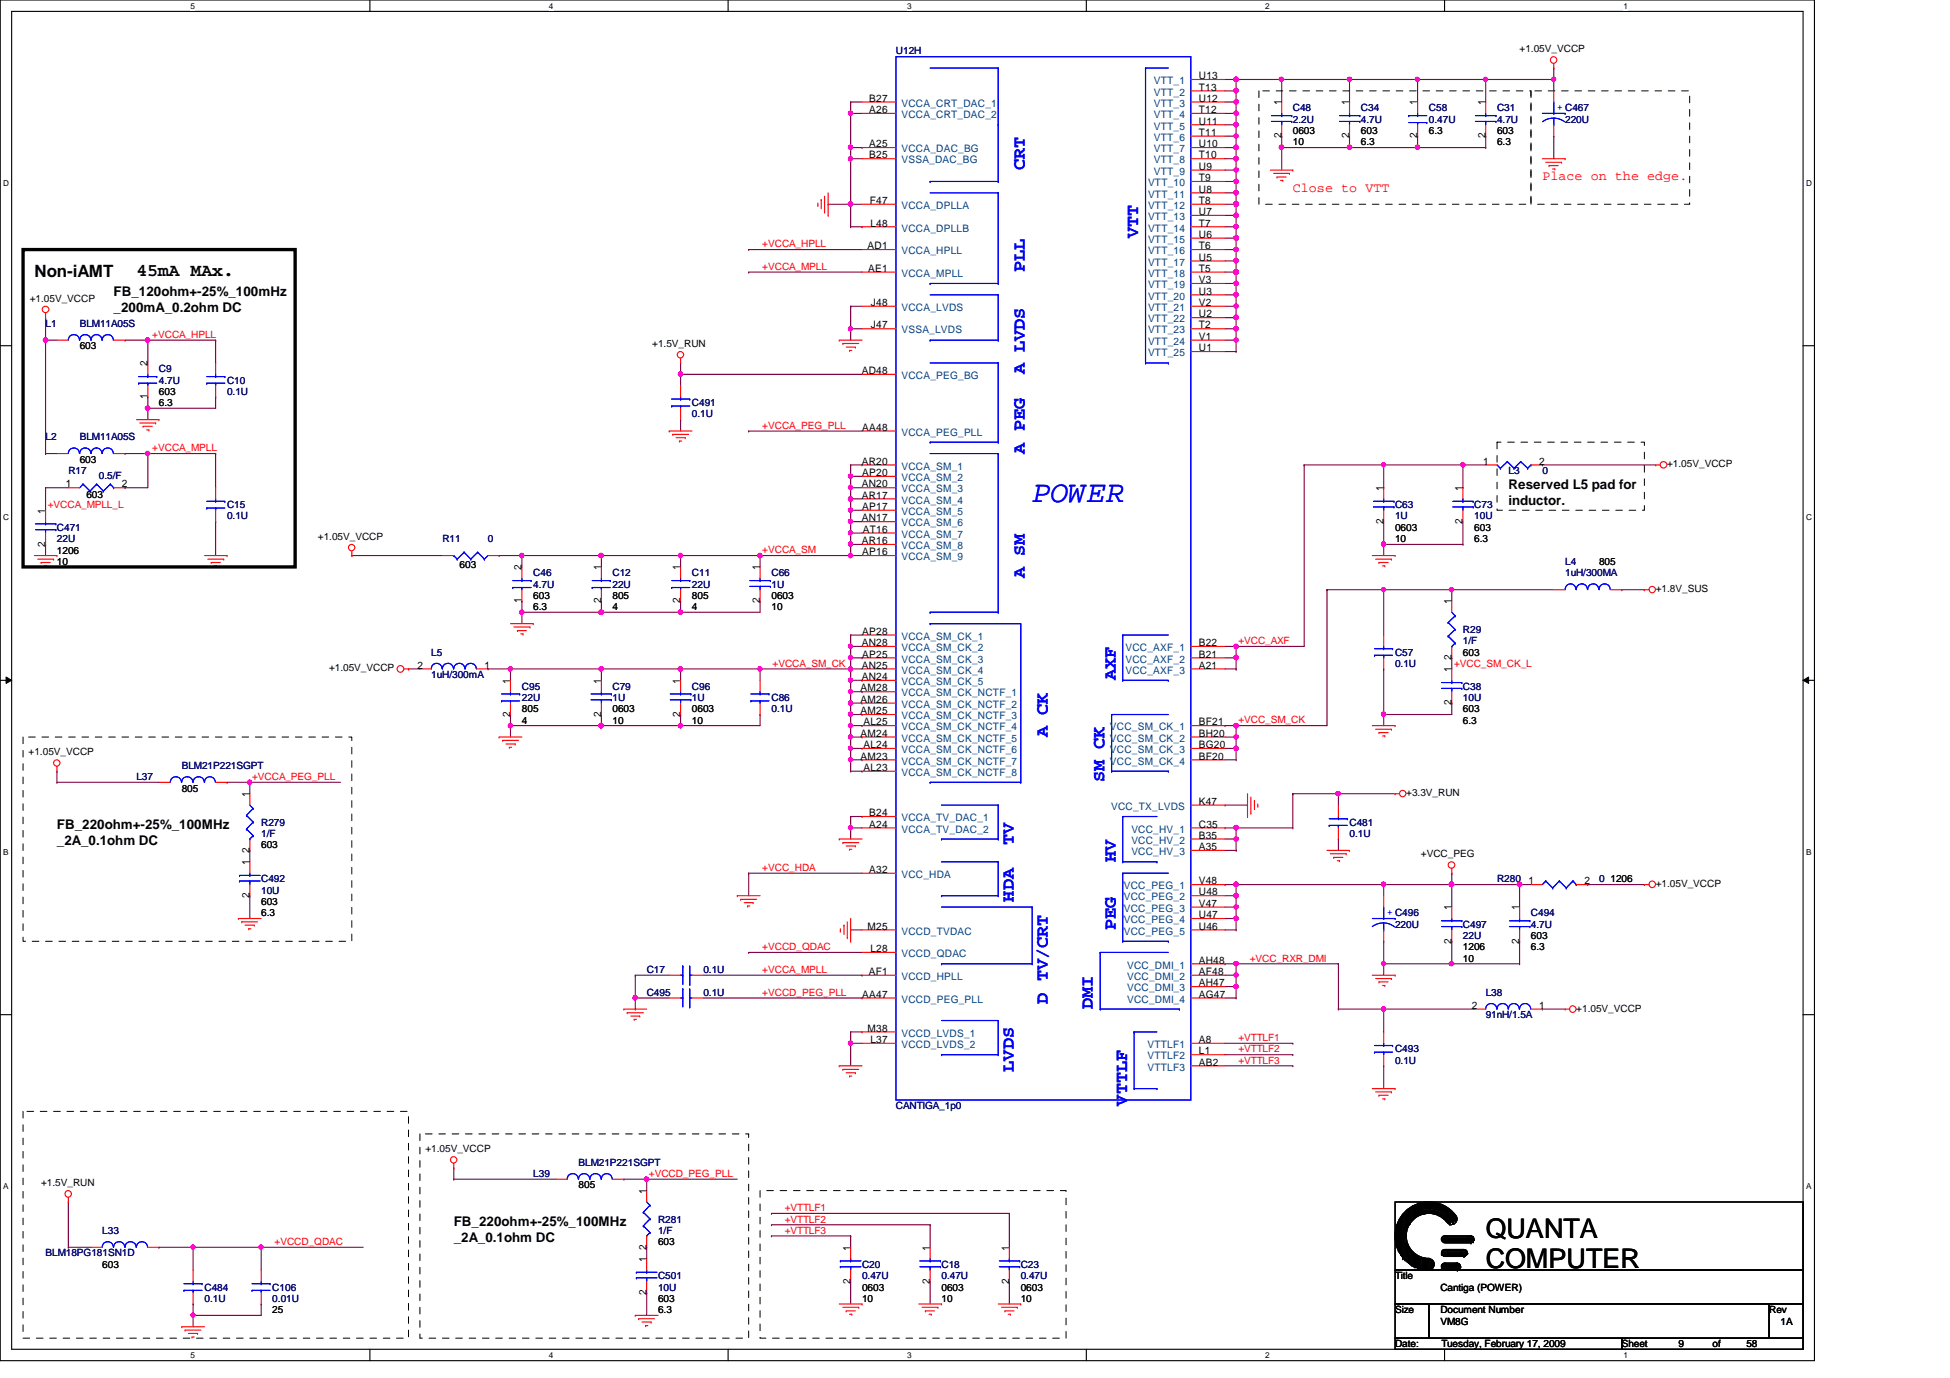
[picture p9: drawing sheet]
<svg xmlns="http://www.w3.org/2000/svg" width="297mm" height="210mm" viewBox="0 0 297 210" stroke-linecap="round" stroke-linejoin="round" font-family="sans-serif">
<defs><g id="words">
<text font-size="4.7" fill="#00f" x="157.2" y="76.5">POWER</text>
<g font-size="4.1">
<text x="226.3" y="188.5">QUANTA</text>
<text x="226.3" y="193.2">COMPUTER</text>
</g>
<g font-size="2.8" fill="#00f">
<text x="156.1" y="25.9" transform="rotate(-90 156.1 25.9)">CRT</text>
<text x="156.1" y="41.4" transform="rotate(-90 156.1 41.4)">PLL</text>
<text x="173.4" y="36.3" transform="rotate(-90 173.4 36.3)">VTT</text>
<text x="156.1" y="57" transform="rotate(-90 156.1 57)">A LVDS</text>
<text x="156.1" y="69.1" transform="rotate(-90 156.1 69.1)">A PEG</text>
<text x="156.1" y="88.1" transform="rotate(-90 156.1 88.1)">A SM</text>
<text x="170" y="103.6" transform="rotate(-90 170 103.6)">AXF</text>
<text x="159.6" y="112.3" transform="rotate(-90 159.6 112.3)">A CK</text>
<text x="168.2" y="119.2" transform="rotate(-90 168.2 119.2)">SM CK</text>
<text x="154.4" y="128.7" transform="rotate(-90 154.4 128.7)">TV</text>
<text x="170" y="131.3" transform="rotate(-90 170 131.3)">HV</text>
<text x="154.4" y="137.3" transform="rotate(-90 154.4 137.3)">HDA</text>
<text x="170" y="141.6" transform="rotate(-90 170 141.6)">PEG</text>
<text x="159.6" y="152.9" transform="rotate(-90 159.6 152.9)">D TV/CRT</text>
<text x="166.5" y="153.7" transform="rotate(-90 166.5 153.7)">DMI</text>
<text x="154.4" y="163.2" transform="rotate(-90 154.4 163.2)">LVDS</text>
<text x="171.7" y="168.4" transform="rotate(-90 171.7 168.4)">VTTLF</text>
</g>
<text font-size="2.8" x="20.8" y="42.1">45mA MAx.</text>
<text font-size="2.6" x="5.2" y="42.2">Non-iAMT</text>
<g font-size="2" fill="#f00">
<text x="196.9" y="29.2">Close to VTT</text>
<text x="234.9" y="27.5">Place on the edge.</text>
</g>
<g font-size="2">
<text x="17.3" y="45.1">FB_120ohm+-25%_100mHz</text>
<text x="17.3" y="47.5">_200mA_0.2ohm DC</text>
<text x="229.8" y="74.5">Reserved L5 pad for</text>
<text x="229.8" y="76.9">inductor.</text>
<text x="8.7" y="126.3">FB_220ohm+-25%_100MHz</text>
<text x="8.7" y="128.7">_2A_0.1ohm DC</text>
<text x="69.1" y="186.7">FB_220ohm+-25%_100MHz</text>
<text x="69.1" y="189.2">_2A_0.1ohm DC</text>
</g>
<g font-size="1.6">
<text x="132.4" y="15.5">B27</text>
<text x="132.4" y="17.2">A26</text>
<text x="182.6" y="12.1">U13</text>
<text x="182.6" y="13.8">T13</text>
<text x="182.6" y="17.2">T12</text>
<text x="182.6" y="15.5">U12</text>
<text x="195.2" y="16" transform="rotate(-90 195.2 16)">1</text>
<text x="205.5" y="16" transform="rotate(-90 205.5 16)">1</text>
<text x="215.9" y="16" transform="rotate(-90 215.9 16)">1</text>
<text x="226.3" y="16" transform="rotate(-90 226.3 16)">1</text>
<text x="132.4" y="22.4">A25</text>
<text x="182.6" y="19">U11</text>
<text x="182.6" y="20.7">T11</text>
<text x="182.6" y="22.4">U10</text>
<text x="195.2" y="21.1" transform="rotate(-90 195.2 21.1)">2</text>
<text x="205.5" y="21.1" transform="rotate(-90 205.5 21.1)">2</text>
<text x="215.9" y="21.1" transform="rotate(-90 215.9 21.1)">2</text>
<text x="226.3" y="21.1" transform="rotate(-90 226.3 21.1)">2</text>
<text x="132.4" y="24.1">B25</text>
<text x="182.6" y="24.1">T10</text>
<text x="182.6" y="25.9">U9</text>
<text x="182.6" y="27.6">T9</text>
<text x="182.6" y="29.3">U8</text>
<text x="132.5" y="31.1">F47</text>
<text x="132.6" y="34.5">L48</text>
<text x="182.6" y="31.1">T8</text>
<text x="182.6" y="32.8">U7</text>
<text x="182.6" y="34.5">T7</text>
<text x="132.2" y="38">AD1</text>
<text x="132.2" y="41.4">AE1</text>
<text x="182.6" y="36.2">U6</text>
<text x="182.6" y="38">T6</text>
<text x="182.6" y="39.7">U5</text>
<text x="182.6" y="41.4">T5</text>
<text x="132.7" y="46.6">J48</text>
<text x="182.6" y="43.1">V3</text>
<text x="182.6" y="44.9">U3</text>
<text x="182.6" y="46.6">V2</text>
<text x="132.7" y="50">J47</text>
<text x="182.6" y="48.3">U2</text>
<text x="182.6" y="50">T2</text>
<text x="182.6" y="51.8">V1</text>
<text x="182.6" y="53.5">U1</text>
<text x="22.5" y="55.8" transform="rotate(-90 22.5 55.8)">2</text>
<text x="131.3" y="57">AD48</text>
<text x="22.5" y="60.8" transform="rotate(-90 22.5 60.8)">1</text>
<text x="131.4" y="65.6">AA48</text>
<text x="131.3" y="70.8">AR20</text>
<text x="225.9" y="70.8">1</text>
<text x="234.4" y="70.8">2</text>
<text x="10" y="74.3">1</text>
<text x="18.5" y="74.3">2</text>
<text x="131.3" y="74.3">AN20</text>
<text x="131.3" y="75.9">AR17</text>
<text x="131.4" y="72.5">AP20</text>
<text x="131.4" y="77.7">AP17</text>
<text x="210.7" y="74.8" transform="rotate(-90 210.7 74.8)">1</text>
<text x="222.8" y="74.8" transform="rotate(-90 222.8 74.8)">1</text>
<text x="6.9" y="83.3" transform="rotate(-90 6.9 83.3)">2</text>
<text x="6.9" y="78.2" transform="rotate(-90 6.9 78.2)">1</text>
<text x="131.3" y="82.9">AR16</text>
<text x="131.3" y="79.4">AN17</text>
<text x="131.4" y="81.2">AT16</text>
<text x="210.7" y="79.8" transform="rotate(-90 210.7 79.8)">2</text>
<text x="222.8" y="79.8" transform="rotate(-90 222.8 79.8)">2</text>
<text x="79.5" y="86.9" transform="rotate(-90 79.5 86.9)">2</text>
<text x="91.6" y="86.9" transform="rotate(-90 91.6 86.9)">1</text>
<text x="103.6" y="86.9" transform="rotate(-90 103.6 86.9)">1</text>
<text x="115.7" y="86.9" transform="rotate(-90 115.7 86.9)">1</text>
<text x="131.4" y="84.6">AP16</text>
<text x="79.5" y="91.9" transform="rotate(-90 79.5 91.9)">1</text>
<text x="91.6" y="91.9" transform="rotate(-90 91.6 91.9)">2</text>
<text x="103.6" y="91.9" transform="rotate(-90 103.6 91.9)">2</text>
<text x="115.7" y="91.9" transform="rotate(-90 115.7 91.9)">2</text>
<text x="221.1" y="92" transform="rotate(-90 221.1 92)">1</text>
<text x="63.6" y="101.9">2</text>
<text x="73.8" y="101.9">1</text>
<text x="131.3" y="98.4">AN28</text>
<text x="131.3" y="101.9">AN25</text>
<text x="131.4" y="96.7">AP28</text>
<text x="131.4" y="100.2">AP25</text>
<text x="182.6" y="98.4">B22</text>
<text x="182.6" y="100.2">B21</text>
<text x="182.6" y="101.9">A21</text>
<text x="221.1" y="100.5" transform="rotate(-90 221.1 100.5)">2</text>
<text x="77.7" y="104.1" transform="rotate(-90 77.7 104.1)">1</text>
<text x="91.6" y="104.1" transform="rotate(-90 91.6 104.1)">1</text>
<text x="103.6" y="104.1" transform="rotate(-90 103.6 104.1)">1</text>
<text x="131.1" y="105.3">AM28</text>
<text x="131.1" y="107.1">AM26</text>
<text x="131.3" y="103.6">AN24</text>
<text x="221.1" y="107.4" transform="rotate(-90 221.1 107.4)">2</text>
<text x="221.1" y="102.4" transform="rotate(-90 221.1 102.4)">1</text>
<text x="77.7" y="109.2" transform="rotate(-90 77.7 109.2)">2</text>
<text x="91.6" y="109.2" transform="rotate(-90 91.6 109.2)">2</text>
<text x="103.6" y="109.2" transform="rotate(-90 103.6 109.2)">2</text>
<text x="131.1" y="108.8">AM25</text>
<text x="131.1" y="112.2">AM24</text>
<text x="131.5" y="110.5">AL25</text>
<text x="131.5" y="114">AL24</text>
<text x="182.6" y="110.5">BF21</text>
<text x="182.6" y="112.2">BH20</text>
<text x="182.6" y="114">BG20</text>
<text x="131.1" y="115.7">AM23</text>
<text x="131.5" y="117.4">AL23</text>
<text x="182.6" y="115.7">BF20</text>
<text x="38" y="121.4" transform="rotate(-90 38 121.4)">1</text>
<text x="132.4" y="124.3">B24</text>
<text x="182.6" y="122.6">K47</text>
<text x="38" y="131.8" transform="rotate(-90 38 131.8)">1</text>
<text x="38" y="129.9" transform="rotate(-90 38 129.9)">2</text>
<text x="132.4" y="126.1">A24</text>
<text x="182.6" y="126.1">C35</text>
<text x="182.6" y="127.8">B35</text>
<text x="182.6" y="129.5">A35</text>
<text x="38" y="136.8" transform="rotate(-90 38 136.8)">2</text>
<text x="132.4" y="133">A32</text>
<text x="182.6" y="134.7">V48</text>
<text x="182.6" y="136.4">U48</text>
<text x="232.8" y="134.7">1</text>
<text x="241.3" y="134.7">2</text>
<text x="132.2" y="141.6">M25</text>
<text x="182.6" y="138.1">V47</text>
<text x="182.6" y="139.9">U47</text>
<text x="182.6" y="141.6">U46</text>
<text x="221.1" y="143.7" transform="rotate(-90 221.1 143.7)">2</text>
<text x="221.1" y="138.7" transform="rotate(-90 221.1 138.7)">1</text>
<text x="231.4" y="143.7" transform="rotate(-90 231.4 143.7)">2</text>
<text x="231.4" y="138.7" transform="rotate(-90 231.4 138.7)">1</text>
<text x="132.3" y="148.5">AF1</text>
<text x="132.6" y="145">L28</text>
<text x="182.6" y="146.8">AH48</text>
<text x="182.6" y="148.5">AF48</text>
<text x="131.4" y="152">AA47</text>
<text x="182.6" y="150.2">AH47</text>
<text x="182.6" y="152">AG47</text>
<text x="224.2" y="153.7">2</text>
<text x="234.4" y="153.7">1</text>
<text x="132.2" y="157.1">M38</text>
<text x="132.6" y="158.9">L37</text>
<text x="182.6" y="158.9">A8</text>
<text x="182.6" y="160.6">L1</text>
<text x="182.6" y="162.3">AB2</text>
<text x="98.5" y="181.9" transform="rotate(-90 98.5 181.9)">1</text>
<text x="98.5" y="190.3" transform="rotate(-90 98.5 190.3)">2</text>
<text x="129.5" y="190.5" transform="rotate(-90 129.5 190.5)">1</text>
<text x="141.6" y="190.5" transform="rotate(-90 141.6 190.5)">1</text>
<text x="153.7" y="190.5" transform="rotate(-90 153.7 190.5)">1</text>
<text x="98.5" y="197.3" transform="rotate(-90 98.5 197.3)">2</text>
<text x="98.5" y="192.2" transform="rotate(-90 98.5 192.2)">1</text>
<text x="129.5" y="195.5" transform="rotate(-90 129.5 195.5)">2</text>
<text x="141.6" y="195.5" transform="rotate(-90 141.6 195.5)">2</text>
<text x="153.7" y="195.5" transform="rotate(-90 153.7 195.5)">2</text>
</g>
<g font-size="1.6" fill="#004080">
<text x="137.3" y="16.3">VCCA_CRT_DAC_1</text>
<text x="137.3" y="18">VCCA_CRT_DAC_2</text>
<text x="175.8" y="12.8">VTT_1</text>
<text x="175.8" y="14.6">VTT_2</text>
<text x="175.8" y="18">VTT_4</text>
<text x="175.8" y="16.3">VTT_3</text>
<text x="137.3" y="23.2">VCCA_DAC_BG</text>
<text x="175.8" y="19.7">VTT_5</text>
<text x="175.8" y="21.5">VTT_6</text>
<text x="175.8" y="23.2">VTT_7</text>
<text x="137.3" y="24.9">VSSA_DAC_BG</text>
<text x="174.9" y="28.4">VTT_10</text>
<text x="175.8" y="24.9">VTT_8</text>
<text x="175.8" y="26.6">VTT_9</text>
<text x="137.3" y="31.8">VCCA_DPLLA</text>
<text x="137.3" y="35.3">VCCA_DPLLB</text>
<text x="174.9" y="31.8">VTT_12</text>
<text x="174.9" y="33.5">VTT_13</text>
<text x="174.9" y="35.3">VTT_14</text>
<text x="174.9" y="30.1">VTT_11</text>
<text x="137.3" y="38.7">VCCA_HPLL</text>
<text x="174.9" y="37">VTT_15</text>
<text x="174.9" y="38.7">VTT_16</text>
<text x="174.9" y="40.5">VTT_17</text>
<text x="137.3" y="47.4">VCCA_LVDS</text>
<text x="137.3" y="42.2">VCCA_MPLL</text>
<text x="174.9" y="43.9">VTT_19</text>
<text x="174.9" y="45.6">VTT_20</text>
<text x="174.9" y="47.4">VTT_21</text>
<text x="174.9" y="42.2">VTT_18</text>
<text x="137.3" y="50.8">VSSA_LVDS</text>
<text x="174.9" y="49.1">VTT_22</text>
<text x="174.9" y="50.8">VTT_23</text>
<text x="174.9" y="52.5">VTT_24</text>
<text x="137.3" y="57.7">VCCA_PEG_BG</text>
<text x="174.9" y="54.3">VTT_25</text>
<text x="137.3" y="66.4">VCCA_PEG_PLL</text>
<text x="137.3" y="71.5">VCCA_SM_1</text>
<text x="137.3" y="73.3">VCCA_SM_2</text>
<text x="137.3" y="75">VCCA_SM_3</text>
<text x="137.3" y="76.7">VCCA_SM_4</text>
<text x="137.3" y="78.4">VCCA_SM_5</text>
<text x="137.3" y="81.9">VCCA_SM_7</text>
<text x="137.3" y="83.7">VCCA_SM_8</text>
<text x="137.3" y="80.2">VCCA_SM_6</text>
<text x="137.3" y="85.3">VCCA_SM_9</text>
<text x="137.3" y="97.5">VCCA_SM_CK_1</text>
<text x="137.3" y="99.2">VCCA_SM_CK_2</text>
<text x="137.3" y="100.9">VCCA_SM_CK_3</text>
<text x="171.4" y="99.2">VCC_AXF_1</text>
<text x="171.4" y="100.9">VCC_AXF_2</text>
<text x="137.3" y="102.6">VCCA_SM_CK_4</text>
<text x="137.3" y="104.4">VCCA_SM_CK_5</text>
<text x="137.3" y="106.1">VCCA_SM_CK_NCTF_1</text>
<text x="137.3" y="107.8">VCCA_SM_CK_NCTF_2</text>
<text x="171.4" y="102.6">VCC_AXF_3</text>
<text x="137.3" y="109.6">VCCA_SM_CK_NCTF_3</text>
<text x="137.3" y="111.3">VCCA_SM_CK_NCTF_4</text>
<text x="137.3" y="113">VCCA_SM_CK_NCTF_5</text>
<text x="169.1" y="111.3">VCC_SM_CK_1</text>
<text x="169.1" y="113">VCC_SM_CK_2</text>
<text x="137.3" y="114.7">VCCA_SM_CK_NCTF_6</text>
<text x="137.3" y="116.5">VCCA_SM_CK_NCTF_7</text>
<text x="137.3" y="118.2">VCCA_SM_CK_NCTF_8</text>
<text x="169.1" y="114.7">VCC_SM_CK_3</text>
<text x="169.1" y="116.5">VCC_SM_CK_4</text>
<text x="137.3" y="125.1">VCCA_TV_DAC_1</text>
<text x="169.2" y="123.4">VCC_TX_LVDS</text>
<text x="137.3" y="126.8">VCCA_TV_DAC_2</text>
<text x="172.3" y="126.8">VCC_HV_1</text>
<text x="172.3" y="128.5">VCC_HV_2</text>
<text x="172.3" y="130.3">VCC_HV_3</text>
<text x="137.3" y="133.7">VCC_HDA</text>
<text x="171.2" y="135.5">VCC_PEG_1</text>
<text x="171.2" y="137.2">VCC_PEG_2</text>
<text x="137.3" y="142.4">VCCD_TVDAC</text>
<text x="171.2" y="138.9">VCC_PEG_3</text>
<text x="171.2" y="140.6">VCC_PEG_4</text>
<text x="171.2" y="142.4">VCC_PEG_5</text>
<text x="137.3" y="149.3">VCCD_HPLL</text>
<text x="137.3" y="145.8">VCCD_QDAC</text>
<text x="171.7" y="147.5">VCC_DMI_1</text>
<text x="171.7" y="149.3">VCC_DMI_2</text>
<text x="137.3" y="152.7">VCCD_PEG_PLL</text>
<text x="171.7" y="151">VCC_DMI_3</text>
<text x="171.7" y="152.7">VCC_DMI_4</text>
<text x="137.3" y="157.9">VCCD_LVDS_1</text>
<text x="137.3" y="159.6">VCCD_LVDS_2</text>
<text x="174.8" y="159.6">VTTLF1</text>
<text x="174.8" y="161.4">VTTLF2</text>
<text x="174.8" y="163.1">VTTLF3</text>
</g>
<g font-size="1.5" fill="#000080">
<text x="136.5" y="8.3">U12H</text>
<text x="196.9" y="16.9">C48</text>
<text x="207.3" y="16.9">C34</text>
<text x="217.7" y="16.9">C58</text>
<text x="228" y="16.9">C31</text>
<text x="196.9" y="18.7">2.2U</text>
<text x="207.3" y="18.7">4.7U</text>
<text x="217.7" y="18.7">0.47U</text>
<text x="228" y="18.7">4.7U</text>
<text x="238.4" y="18.7">220U</text>
<text x="6.9" y="49.8">L1</text>
<text x="12.1" y="49.8">BLM11A05S</text>
<text x="24.2" y="56.7">C9</text>
<text x="24.2" y="58.4">4.7U</text>
<text x="34.6" y="58.4">C10</text>
<text x="34.6" y="60.1">0.1U</text>
<text x="105.4" y="61.8">C491</text>
<text x="105.4" y="63.6">0.1U</text>
<text x="6.9" y="67.1">L2</text>
<text x="12.1" y="67.1">BLM11A05S</text>
<text x="10.4" y="72.2">R17</text>
<text x="15.1" y="72.9">0.5/F</text>
<text x="34.6" y="77.4">C15</text>
<text x="212.5" y="77.4">C63</text>
<text x="224.6" y="77.4">C73</text>
<text x="229.8" y="72.2">L3</text>
<text x="234.9" y="72.2">0</text>
<text x="8.7" y="80.9">C471</text>
<text x="8.7" y="82.6">22U</text>
<text x="34.6" y="79.1">0.1U</text>
<text x="67.4" y="82.6">R11</text>
<text x="74.3" y="82.6">0</text>
<text x="212.5" y="79.1">1U</text>
<text x="224.6" y="79.1">10U</text>
<text x="81.2" y="87.8">C46</text>
<text x="81.2" y="89.5">4.7U</text>
<text x="93.3" y="87.8">C12</text>
<text x="93.3" y="89.5">22U</text>
<text x="105.4" y="87.8">C11</text>
<text x="105.4" y="89.5">22U</text>
<text x="117.5" y="87.8">C66</text>
<text x="117.5" y="89.5">1U</text>
<text x="238.4" y="86">L4</text>
<text x="238.4" y="87.8">1uH/300MA</text>
<text x="65.7" y="99.9">L5</text>
<text x="212.5" y="99.9">C57</text>
<text x="212.5" y="101.6">0.1U</text>
<text x="222.8" y="96.4">R29</text>
<text x="222.8" y="98.1">1/F</text>
<text x="65.7" y="103.3">1uH/300mA</text>
<text x="79.5" y="105">C95</text>
<text x="79.5" y="106.8">22U</text>
<text x="93.3" y="105">C79</text>
<text x="93.3" y="106.8">1U</text>
<text x="105.4" y="105">C96</text>
<text x="105.4" y="106.8">1U</text>
<text x="117.5" y="106.8">C86</text>
<text x="222.8" y="105">C38</text>
<text x="222.8" y="106.8">10U</text>
<text x="117.5" y="108.5">0.1U</text>
<text x="20.8" y="118.9">L37</text>
<text x="27.7" y="117.1">BLM21P221SGPT</text>
<text x="39.8" y="125.8">R279</text>
<text x="205.6" y="125.8">C481</text>
<text x="39.8" y="127.5">1/F</text>
<text x="205.6" y="127.5">0.1U</text>
<text x="39.8" y="134.4">C492</text>
<text x="39.8" y="136.1">10U</text>
<text x="228" y="134.4">R280</text>
<text x="243.6" y="134.4">0</text>
<text x="212.5" y="141.3">220U</text>
<text x="222.8" y="141.3">C497</text>
<text x="222.8" y="143">22U</text>
<text x="233.2" y="139.6">C494</text>
<text x="233.2" y="141.3">4.7U</text>
<text x="98.5" y="148.2">C17</text>
<text x="107.1" y="148.2">0.1U</text>
<text x="98.5" y="151.7">C495</text>
<text x="107.1" y="151.7">0.1U</text>
<text x="226.3" y="151.7">L38</text>
<text x="226.3" y="155.1">91nH/1.5A</text>
<text x="212.5" y="160.3">C493</text>
<text x="212.5" y="162.1">0.1U</text>
<text x="136.5" y="169">CANTIGA_1p0</text>
<text x="81.2" y="179.3">L39</text>
<text x="88.1" y="177.6">BLM21P221SGPT</text>
<text x="6.9" y="191.4">BLM18PG181SN1D</text>
<text x="15.6" y="188">L33</text>
<text x="100.2" y="186.2">R281</text>
<text x="100.2" y="188">1/F</text>
<text x="31.2" y="196.6">C484</text>
<text x="41.5" y="196.6">C106</text>
<text x="100.2" y="194.9">C501</text>
<text x="100.2" y="196.6">10U</text>
<text x="131.3" y="193.1">C20</text>
<text x="131.3" y="194.9">0.47U</text>
<text x="143.4" y="193.1">C18</text>
<text x="143.4" y="194.9">0.47U</text>
<text x="155.5" y="193.1">C23</text>
<text x="155.5" y="194.9">0.47U</text>
<text x="31.2" y="198.3">0.1U</text>
<text x="41.5" y="198.3">0.01U</text>
</g>
<g font-size="1.5">
<text x="231.5" y="8">+1.05V_VCCP</text>
<text x="196.9" y="22.1">10</text>
<text x="196.9" y="20.4">0603</text>
<text x="207.3" y="22.1">6.3</text>
<text x="207.3" y="20.4">603</text>
<text x="217.7" y="20.4">6.3</text>
<text x="228" y="22.1">6.3</text>
<text x="228" y="20.4">603</text>
<text x="4.5" y="46">+1.05V_VCCP</text>
<text x="12.1" y="53.2">603</text>
<text x="99.4" y="52.9">+1.5V_RUN</text>
<text x="24.2" y="61.8">6.3</text>
<text x="24.2" y="60.1">603</text>
<text x="12.1" y="70.5">603</text>
<text x="254" y="71.2">+1.05V_VCCP</text>
<text x="13.2" y="75.9">603</text>
<text x="48.4" y="82.3">+1.05V_VCCP</text>
<text x="212.5" y="82.6">10</text>
<text x="212.5" y="80.9">0603</text>
<text x="224.6" y="82.6">6.3</text>
<text x="224.6" y="80.9">603</text>
<text x="8.7" y="86">10</text>
<text x="8.7" y="84.3">1206</text>
<text x="70" y="86.6">603</text>
<text x="243.6" y="86">805</text>
<text x="81.2" y="93">6.3</text>
<text x="81.2" y="91.2">603</text>
<text x="93.3" y="93">4</text>
<text x="93.3" y="91.2">805</text>
<text x="105.4" y="93">4</text>
<text x="105.4" y="91.2">805</text>
<text x="117.5" y="93">10</text>
<text x="117.5" y="91.2">0603</text>
<text x="252.2" y="90.2">+1.8V_SUS</text>
<text x="222.8" y="99.9">603</text>
<text x="50.1" y="102.3">+1.05V_VCCP</text>
<text x="79.5" y="110.2">4</text>
<text x="79.5" y="108.5">805</text>
<text x="93.3" y="110.2">10</text>
<text x="93.3" y="108.5">0603</text>
<text x="105.4" y="110.2">10</text>
<text x="105.4" y="108.5">0603</text>
<text x="222.8" y="110.2">6.3</text>
<text x="222.8" y="108.5">603</text>
<text x="4.4" y="115.1">+1.05V_VCCP</text>
<text x="27.7" y="120.6">805</text>
<text x="214.2" y="121.3">+3.3V_RUN</text>
<text x="39.8" y="129.2">603</text>
<text x="216.4" y="130.6">+VCC_PEG</text>
<text x="39.8" y="137.8">603</text>
<text x="245.3" y="134.4">1206</text>
<text x="252.2" y="135.1">+1.05V_VCCP</text>
<text x="39.8" y="139.6">6.3</text>
<text x="233.2" y="143">603</text>
<text x="222.8" y="146.5">10</text>
<text x="222.8" y="144.8">1206</text>
<text x="233.2" y="144.8">6.3</text>
<text x="240.1" y="154.1">+1.05V_VCCP</text>
<text x="64.8" y="175.5">+1.05V_VCCP</text>
<text x="6.3" y="180.7">+1.5V_RUN</text>
<text x="88.1" y="181">805</text>
<text x="100.2" y="189.7">603</text>
<text x="15.6" y="193.1">603</text>
<text x="131.3" y="196.6">0603</text>
<text x="143.4" y="196.6">0603</text>
<text x="155.5" y="196.6">0603</text>
<text x="212.5" y="194.9">Title</text>
<text x="219.4" y="196.6">Cantiga (POWER)</text>
<text x="41.5" y="200">25</text>
<text x="100.2" y="200">6.3</text>
<text x="100.2" y="198.3">603</text>
<text x="131.3" y="198.3">10</text>
<text x="143.4" y="198.3">10</text>
<text x="155.5" y="198.3">10</text>
<text x="212.5" y="200">Size</text>
<text x="219.4" y="200">Document Number</text>
<text x="219.4" y="201.8">VM8G</text>
<text x="269.5" y="200">Rev</text>
<text x="271.2" y="201.8">1A</text>
<text x="212.5" y="205.2">Date:</text>
<text x="219.6" y="205.2">Tuesday, February 17, 2009</text>
<text x="247.1" y="205.2">Sheet</text>
<text x="255.7" y="205.2">9</text>
<text x="260.9" y="205.2">of</text>
<text x="266" y="205.2">58</text>
</g>
<g font-size="1.5" fill="#00f">
<text x="237.2" y="16.8">+ C467</text>
<text x="211.3" y="139.4">+ C496</text>
</g>
<g font-size="1.5" fill="#f00">
<text x="116.1" y="37.7">+VCCA_HPLL</text>
<text x="116.1" y="41.1">+VCCA_MPLL</text>
<text x="23.2" y="51.5">+VCCA_HPLL</text>
<text x="116.1" y="65.3">+VCCA_PEG_PLL</text>
<text x="23.2" y="68.7">+VCCA_MPLL</text>
<text x="7.3" y="77.4">+VCCA_MPLL_L</text>
<text x="116.1" y="84.3">+VCCA_SM</text>
<text x="117.7" y="101.6">+VCCA_SM_CK</text>
<text x="188.6" y="98.1">+VCC_AXF</text>
<text x="221.5" y="101.6">+VCC_SM_CK_L</text>
<text x="188.6" y="110.2">+VCC_SM_CK</text>
<text x="38.4" y="118.8">+VCCA_PEG_PLL</text>
<text x="116.1" y="132.7">+VCC_HDA</text>
<text x="116.1" y="144.7">+VCCD_QDAC</text>
<text x="116.1" y="148.2">+VCCA_MPLL</text>
<text x="190.4" y="146.5">+VCC_RXR_DMI</text>
<text x="116.1" y="151.7">+VCCD_PEG_PLL</text>
<text x="188.6" y="158.6">+VTTLF1</text>
<text x="188.6" y="160.3">+VTTLF2</text>
<text x="188.6" y="162">+VTTLF3</text>
<text x="98.8" y="179.3">+VCCD_PEG_PLL</text>
<text x="119.5" y="184.5">+VTTLF1</text>
<text x="41.8" y="189.7">+VCCD_QDAC</text>
<text x="119.5" y="186.2">+VTTLF2</text>
<text x="119.5" y="187.9">+VTTLF3</text>
</g>
<g font-size="1.3">
<text x="29" y="1.4">5</text>
<text x="83.6" y="1.4">4</text>
<text x="138.2" y="1.4">3</text>
<text x="192.7" y="1.4">2</text>
<text x="247.3" y="1.4">1</text>
<text x=".5" y="28.3">D</text>
<text x="275.1" y="28.3">D</text>
<text x=".5" y="79.2">C</text>
<text x="275.1" y="79.2">C</text>
<text x=".5" y="130.2">B</text>
<text x="275.1" y="130.2">B</text>
<text x=".5" y="181.1">A</text>
<text x="275.1" y="181.1">A</text>
<text x="29" y="206.9">5</text>
<text x="83.6" y="206.9">4</text>
<text x="138.2" y="206.9">3</text>
<text x="192.7" y="206.9">2</text>
<text x="247.3" y="206.9">1</text>
</g>
</g></defs>
<path d="M0 0h276.4v207.3h-276.4zM1.8 1.7h272.9v203.8h-272.9z" fill="none" stroke="#000" stroke-width=".17"/>
<g fill="#fff">
<path d="M29 .2h.7v1.4h-.7z"/>
<path d="M29 205.7h.7v1.4h-.7z"/>
</g>
<path d="M56.3 0v1.7M56.3 205.5v1.8" fill="none" stroke="#000" stroke-width=".17"/>
<g fill="#fff">
<path d="M83.6 .2h.7v1.4h-.7z"/>
<path d="M83.6 205.7h.7v1.4h-.7z"/>
</g>
<path d="M110.9 0v1.7M110.9 205.5v1.8" fill="none" stroke="#000" stroke-width=".17"/>
<g fill="#fff">
<path d="M138.2 .2h.6v1.4h-.6z"/>
<path d="M138.2 205.7h.6v1.4h-.6z"/>
</g>
<path d="M165.5 0v1.7M165.5 205.5v1.8" fill="none" stroke="#000" stroke-width=".17"/>
<g fill="#fff">
<path d="M192.7 .2h.7v1.4h-.7z"/>
<path d="M192.7 205.7h.7v1.4h-.7z"/>
</g>
<path d="M220 0v1.7M220 205.5v1.8" fill="none" stroke="#000" stroke-width=".17"/>
<g fill="#fff">
<path d="M247.3 .2h.7v1.4h-.7z"/>
<path d="M247.3 205.7h.7v1.4h-.7z"/>
<path d="M.5 27.2h.9v1.4h-.9z"/>
<path d="M275.1 27.2h.9v1.4h-.9z"/>
<path d="M.5 78.1h.9v1.4h-.9z"/>
<path d="M275.1 78.1h.9v1.4h-.9z"/>
</g>
<path d="M0 52.7h1.8M274.7 52.7h1.7" fill="none" stroke="#000" stroke-width=".17"/>
<g fill="#fff">
<path d="M.5 129.1h.8v1.4h-.8z"/>
<path d="M275.1 129.1h.8v1.4h-.8z"/>
</g>
<path d="M0 103.6h1.8M274.7 103.6h1.7" fill="none" stroke="#000" stroke-width=".17"/>
<path d="M.9 103.1l.9 .5-.9 .5zM274.7 103.6l.8-.5v1z" fill="#000"/>
<path d="M.9 103.1l.9 .5-.9 .5zM274.7 103.6l.8-.5v1z" fill="none" stroke="#000" stroke-width=".15"/>
<g fill="#fff">
<path d="M.5 180h.8v1.4h-.8z"/>
<path d="M275.1 180h.8v1.4h-.8z"/>
</g>
<path d="M0 154.6h1.8M274.7 154.6h1.7" fill="none" stroke="#000" stroke-width=".17"/>
<path d="M8.7 117.5h.1M8.7 117.5v1.7M38.1 119.2h.1M38.1 119.2h13.8M38.1 136.4h.1M38.1 136.4v3.5" fill="none" stroke="#800040" stroke-width=".17"/>
<circle cx="38" cy="119.2" r=".33" fill="#f0f"/>
<circle cx="38" cy="119.2" r=".33" fill="none" stroke="#f0f" stroke-width=".17"/>
<g fill="none" stroke="#800040" stroke-width=".17">
<path d="M8.7 119.2h.1M8.7 119.2h15.5M34.6 119.2h.1M34.6 119.2h3.5M38.1 119.2h.1M38.1 119.2v1.7M38.1 129.5h.1M38.1 129.5v1.8M24.2 190h.1M24.2 190h5.2M29.4 190h.1M29.4 190v3.5"/>
<path d="M29.4 200.4h.1M29.4 200.4v1.7"/>
</g>
<circle cx="29.4" cy="190" r=".32" fill="#f0f"/>
<circle cx="29.4" cy="190" r=".32" fill="none" stroke="#f0f" stroke-width=".17"/>
<path d="M186.6 15.5h1.7M188.3 15.5h.1M10.4 190h.1M10.4 190h3.5" fill="none" stroke="#800040" stroke-width=".17"/>
<circle cx="188.3" cy="15.5" r=".34" fill="#f0f"/>
<circle cx="188.3" cy="15.5" r=".34" fill="none" stroke="#f0f" stroke-width=".17"/>
<path d="M188.3 13.8h.1M188.3 13.8v1.7" fill="none" stroke="#800040" stroke-width=".17"/>
<circle cx="188.3" cy="13.8" r=".34" fill="#f0f"/>
<circle cx="188.3" cy="13.8" r=".34" fill="none" stroke="#f0f" stroke-width=".17"/>
<path d="M186.6 12.1h1.7M188.3 12.1h.1" fill="none" stroke="#800040" stroke-width=".17"/>
<circle cx="188.3" cy="12.1" r=".33" fill="#f0f"/>
<circle cx="188.3" cy="12.1" r=".33" fill="none" stroke="#f0f" stroke-width=".17"/>
<path d="M186.6 13.8h1.7M188.3 13.8h.1M188.3 12.1h.1M188.3 19h.1M188.3 12.1v1.7M188.3 19v1.7M186.6 20.7h1.7M188.3 20.7h.1" fill="none" stroke="#800040" stroke-width=".17"/>
<circle cx="188.3" cy="20.7" r=".33" fill="#f0f"/>
<circle cx="188.3" cy="20.7" r=".33" fill="none" stroke="#f0f" stroke-width=".17"/>
<circle cx="188.3" cy="19" r=".33" fill="#f0f"/>
<circle cx="188.3" cy="19" r=".33" fill="none" stroke="#f0f" stroke-width=".17"/>
<path d="M186.6 17.3h1.7M186.6 19h1.7M188.3 17.3h.1M188.3 19h.1M188.3 17.3v1.7" fill="none" stroke="#800040" stroke-width=".17"/>
<circle cx="188.3" cy="19" r=".33" fill="#f0f"/>
<circle cx="188.3" cy="19" r=".33" fill="none" stroke="#f0f" stroke-width=".17"/>
<circle cx="188.3" cy="17.2" r=".33" fill="#f0f"/>
<circle cx="188.3" cy="17.2" r=".33" fill="none" stroke="#f0f" stroke-width=".17"/>
<path d="M186.6 25.9h1.7M188.3 25.9h.1M188.3 24.2h.1M188.3 24.2v1.7" fill="none" stroke="#800040" stroke-width=".17"/>
<circle cx="188.3" cy="25.9" r=".33" fill="#f0f"/>
<circle cx="188.3" cy="25.9" r=".33" fill="none" stroke="#f0f" stroke-width=".17"/>
<circle cx="188.3" cy="24.2" r=".34" fill="#f0f"/>
<circle cx="188.3" cy="24.2" r=".34" fill="none" stroke="#f0f" stroke-width=".17"/>
<path d="M186.6 22.5h1.7M186.6 24.2h1.7M188.3 22.5h.1M188.3 24.2h.1M188.3 22.5v1.7" fill="none" stroke="#800040" stroke-width=".17"/>
<circle cx="188.3" cy="24.2" r=".34" fill="#f0f"/>
<circle cx="188.3" cy="24.2" r=".34" fill="none" stroke="#f0f" stroke-width=".17"/>
<path d="M186.6 32.8h1.7M188.3 32.8h.1M188.3 31.1h.1M188.3 31.1v1.7" fill="none" stroke="#800040" stroke-width=".17"/>
<circle cx="188.3" cy="32.8" r=".34" fill="#f0f"/>
<circle cx="188.3" cy="32.8" r=".34" fill="none" stroke="#f0f" stroke-width=".17"/>
<circle cx="188.3" cy="31.1" r=".34" fill="#f0f"/>
<circle cx="188.3" cy="31.1" r=".34" fill="none" stroke="#f0f" stroke-width=".17"/>
<path d="M186.6 29.4h1.7M186.6 31.1h1.7M188.3 29.4h.1M188.3 31.1h.1M188.3 29.4v1.7" fill="none" stroke="#800040" stroke-width=".17"/>
<circle cx="188.3" cy="31.1" r=".34" fill="#f0f"/>
<circle cx="188.3" cy="31.1" r=".34" fill="none" stroke="#f0f" stroke-width=".17"/>
<circle cx="188.3" cy="29.4" r=".33" fill="#f0f"/>
<circle cx="188.3" cy="29.4" r=".33" fill="none" stroke="#f0f" stroke-width=".17"/>
<path d="M186.6 38h1.7M188.3 38h.1M188.3 36.3h.1M188.3 36.3v1.7" fill="none" stroke="#800040" stroke-width=".17"/>
<circle cx="188.3" cy="38" r=".33" fill="#f0f"/>
<circle cx="188.3" cy="38" r=".33" fill="none" stroke="#f0f" stroke-width=".17"/>
<circle cx="188.3" cy="36.3" r=".33" fill="#f0f"/>
<circle cx="188.3" cy="36.3" r=".33" fill="none" stroke="#f0f" stroke-width=".17"/>
<path d="M186.6 34.5h1.7M188.3 34.5h.1" fill="none" stroke="#800040" stroke-width=".17"/>
<circle cx="188.3" cy="34.5" r=".33" fill="#f0f"/>
<circle cx="188.3" cy="34.5" r=".33" fill="none" stroke="#f0f" stroke-width=".17"/>
<path d="M186.6 36.3h1.7M188.3 36.3h.1M188.3 34.5h.1M188.3 34.5v1.8" fill="none" stroke="#800040" stroke-width=".17"/>
<circle cx="188.3" cy="36.3" r=".33" fill="#f0f"/>
<circle cx="188.3" cy="36.3" r=".33" fill="none" stroke="#f0f" stroke-width=".17"/>
<path d="M186.6 27.6h1.7M188.3 27.6h.1M188.3 27.6v1.8" fill="none" stroke="#800040" stroke-width=".17"/>
<circle cx="188.3" cy="29.4" r=".33" fill="#f0f"/>
<circle cx="188.3" cy="29.4" r=".33" fill="none" stroke="#f0f" stroke-width=".17"/>
<path d="M186.6 43.2h1.7M188.3 43.2h.1M188.3 41.4h.1M188.3 41.4v1.8" fill="none" stroke="#800040" stroke-width=".17"/>
<circle cx="188.3" cy="43.2" r=".33" fill="#f0f"/>
<circle cx="188.3" cy="43.2" r=".33" fill="none" stroke="#f0f" stroke-width=".17"/>
<circle cx="188.3" cy="41.4" r=".34" fill="#f0f"/>
<circle cx="188.3" cy="41.4" r=".34" fill="none" stroke="#f0f" stroke-width=".17"/>
<path d="M186.6 39.8h1.7M188.3 39.8h.1M188.3 39.8v1.6M186.6 41.4h1.7M188.3 41.4h.1" fill="none" stroke="#800040" stroke-width=".17"/>
<circle cx="188.3" cy="41.4" r=".34" fill="#f0f"/>
<circle cx="188.3" cy="41.4" r=".34" fill="none" stroke="#f0f" stroke-width=".17"/>
<circle cx="188.3" cy="39.7" r=".34" fill="#f0f"/>
<circle cx="188.3" cy="39.7" r=".34" fill="none" stroke="#f0f" stroke-width=".17"/>
<path d="M186.6 48.4h1.7M188.3 48.4h.1M188.3 46.7h.1M188.3 46.7v1.7" fill="none" stroke="#800040" stroke-width=".17"/>
<circle cx="188.3" cy="46.6" r=".33" fill="#f0f"/>
<circle cx="188.3" cy="46.6" r=".33" fill="none" stroke="#f0f" stroke-width=".17"/>
<path d="M186.6 44.9h1.7M186.6 46.7h1.7M188.3 44.9h.1M188.3 46.7h.1M188.3 44.9v1.8" fill="none" stroke="#800040" stroke-width=".17"/>
<circle cx="188.3" cy="44.9" r=".33" fill="#f0f"/>
<circle cx="188.3" cy="44.9" r=".33" fill="none" stroke="#f0f" stroke-width=".17"/>
<path d="M188.3 22.5h.1M188.3 20.7v1.8" fill="none" stroke="#800040" stroke-width=".17"/>
<circle cx="188.3" cy="22.4" r=".34" fill="#f0f"/>
<circle cx="188.3" cy="22.4" r=".34" fill="none" stroke="#f0f" stroke-width=".17"/>
<path d="M188.3 17.3h.1M188.3 15.5v1.8M188.3 39.8h.1M188.3 34.5h.1M188.3 27.6h.1M188.3 25.9v1.7M188.3 32.8v1.7M188.3 38v1.8M188.3 44.9h.1M188.3 43.2v1.7" fill="none" stroke="#800040" stroke-width=".17"/>
<circle cx="188.3" cy="27.6" r=".33" fill="#f0f"/>
<circle cx="188.3" cy="27.6" r=".33" fill="none" stroke="#f0f" stroke-width=".17"/>
<path d="M195.2 22.5h.1M195.2 22.5v3.4" fill="none" stroke="#800040" stroke-width=".17"/>
<circle cx="195.2" cy="22.4" r=".34" fill="#f0f"/>
<circle cx="195.2" cy="22.4" r=".34" fill="none" stroke="#f0f" stroke-width=".17"/>
<path d="M195.2 12.1h.1M195.2 12.1v3.4M195.2 12.1h10.4" fill="none" stroke="#800040" stroke-width=".17"/>
<circle cx="195.2" cy="12.1" r=".33" fill="#f0f"/>
<circle cx="195.2" cy="12.1" r=".33" fill="none" stroke="#f0f" stroke-width=".17"/>
<path d="M188.3 12.1h.1M188.3 12.1h6.9M195.2 20.7h.1M195.2 22.5h.1M195.2 20.7v1.8M205.6 20.7h.1M205.6 20.7v1.8h-10.4" fill="none" stroke="#800040" stroke-width=".17"/>
<circle cx="188.3" cy="12.1" r=".33" fill="#f0f"/>
<circle cx="188.3" cy="12.1" r=".33" fill="none" stroke="#f0f" stroke-width=".17"/>
<path d="M39.8 190h.1M39.8 190h15.5" fill="none" stroke="#800040" stroke-width=".17"/>
<circle cx="39.8" cy="190" r=".33" fill="#f0f"/>
<circle cx="39.8" cy="190" r=".33" fill="none" stroke="#f0f" stroke-width=".17"/>
<g fill="none" stroke="#800040" stroke-width=".17">
<path d="M6.9 48.4h.1M6.9 48.4v3.4M22.5 51.8h.1M22.5 51.8v3.5M6.9 74.3h.1M6.9 74.3h3.5M6.9 74.3v3.4M19 74.3h.1M19 69.1h.1M19 69.1h3.5M22.5 69.1h.1M22.5 69.1v5.2h-3.5"/>
<path d="M32.8 79.5h.1M32.8 69.1h.1M32.8 69.1v5.2M32.8 79.5v5.1M6.9 82.9h.1M6.9 82.9v1.7"/>
</g>
<circle cx="22.5" cy="51.8" r=".33" fill="#f0f"/>
<circle cx="22.5" cy="51.8" r=".33" fill="none" stroke="#f0f" stroke-width=".17"/>
<path d="M22.5 69.1h.1M22.5 69.1h10.3" fill="none" stroke="#800040" stroke-width=".17"/>
<circle cx="22.5" cy="69.1" r=".33" fill="#f0f"/>
<circle cx="22.5" cy="69.1" r=".33" fill="none" stroke="#f0f" stroke-width=".17"/>
<path d="M6.9 51.8h.1M6.9 51.8v17.3M22.5 62.2h.1M22.5 62.2v1.7" fill="none" stroke="#800040" stroke-width=".17"/>
<circle cx="6.9" cy="51.8" r=".33" fill="#f0f"/>
<circle cx="6.9" cy="51.8" r=".33" fill="none" stroke="#f0f" stroke-width=".17"/>
<path d="M22.5 62.2h.1M32.8 60.5h.1M32.8 60.5v1.7h-10.3" fill="none" stroke="#800040" stroke-width=".17"/>
<circle cx="22.5" cy="62.2" r=".33" fill="#f0f"/>
<circle cx="22.5" cy="62.2" r=".33" fill="none" stroke="#f0f" stroke-width=".17"/>
<g fill="none" stroke="#800040" stroke-width=".17">
<path d="M6.9 51.8h.1M6.9 51.8h1.8M19 51.8h.1M19 51.8h13.8M22.5 51.8h.1M32.8 51.8h.1M32.8 51.8v3.5M6.9 69.1h.1M6.9 69.1h1.8M22.5 60.5h.1M22.5 60.5v1.7M10.4 183.1h.1"/>
<path d="M10.4 183.1v6.9M39.8 198.6h.1M39.8 198.6v1.8h-10.4M29.4 200.4h.1"/>
</g>
<circle cx="29.4" cy="200.3" r=".32" fill="#f0f"/>
<circle cx="29.4" cy="200.3" r=".32" fill="none" stroke="#f0f" stroke-width=".17"/>
<g fill="none" stroke="#800040" stroke-width=".17">
<path d="M69.1 177.9h.1M69.1 177.9v1.7M95 179.6h.1M95 179.6h17.3M98.5 179.6h.1M98.5 179.6v1.8M29.4 198.6h.1M29.4 190h.1M29.4 198.6v1.8M29.4 190h10.4M39.8 190h.1M39.8 190v3.5"/>
<path d="M98.5 196.9h.1M98.5 196.9v3.5M117.5 184.8h.1M117.5 186.6h.1M117.5 188.3h.1M117.5 184.8h36.3M117.5 186.6h24.2M117.5 188.3h12.1M129.6 195.2h.1M129.6 188.3h.1M129.6 188.3v1.7M129.6 195.2v3.4"/>
<path d="M141.7 195.2h.1M141.7 186.6h.1M141.7 186.6v3.4M141.7 195.2v3.4M153.8 195.2h.1M153.8 184.8h.1M153.8 184.8v5.2M153.8 195.2v3.4"/>
</g>
<circle cx="98.5" cy="179.6" r=".33" fill="#f0f"/>
<circle cx="98.5" cy="179.6" r=".33" fill="none" stroke="#f0f" stroke-width=".17"/>
<path d="M129.6 107.1h.1M129.6 100.2h1.7M131.3 100.2h.1M131.3 105.4h.1M131.3 105.4h-1.7v1.7M69.1 179.6h.1M69.1 179.6h15.6M98.5 190h.1M98.5 190v1.7" fill="none" stroke="#800040" stroke-width=".17"/>
<circle cx="129.6" cy="107.1" r=".32" fill="#f0f"/>
<circle cx="129.6" cy="107.1" r=".32" fill="none" stroke="#f0f" stroke-width=".17"/>
<path d="M129.6 77.7h.1M129.6 77.7h1.7M91.6 91.6h.1M91.6 91.6v1.7" fill="none" stroke="#800040" stroke-width=".17"/>
<circle cx="129.6" cy="77.7" r=".32" fill="#f0f"/>
<circle cx="129.6" cy="77.7" r=".32" fill="none" stroke="#f0f" stroke-width=".17"/>
<path d="M129.6 77.7h.1M129.6 74.3h.1M129.6 72.6h.1M129.6 77.7v1.8M129.6 74.3h1.7M129.6 72.6h1.7M79.5 91.6h.1M79.5 91.6v1.7M129.6 96.7h.1M129.6 98.5h.1M129.6 96.7v1.8M129.6 96.7h1.7" fill="none" stroke="#800040" stroke-width=".17"/>
<circle cx="129.6" cy="72.5" r=".32" fill="#f0f"/>
<circle cx="129.6" cy="72.5" r=".32" fill="none" stroke="#f0f" stroke-width=".17"/>
<path d="M129.6 24.2h.1M129.6 24.2h1.7M129.6 70.8h.1M129.6 70.8v1.8M129.6 158.9h.1M129.6 157.2h1.7M129.6 158.9h1.7M131.3 157.2h.1" fill="none" stroke="#800040" stroke-width=".17"/>
<circle cx="129.6" cy="158.9" r=".32" fill="#f0f"/>
<circle cx="129.6" cy="158.9" r=".32" fill="none" stroke="#f0f" stroke-width=".17"/>
<path d="M79.5 93.3h.1M79.5 93.3v1.7M129.6 84.6h.1M129.6 84.6h1.7M91.6 101.9h.1M91.6 101.9v1.7M107.1 152h24.2M131.3 152h.1" fill="none" stroke="#800040" stroke-width=".17"/>
<circle cx="91.6" cy="101.9" r=".34" fill="#f0f"/>
<circle cx="91.6" cy="101.9" r=".34" fill="none" stroke="#f0f" stroke-width=".17"/>
<path d="M129.6 15.5h.1M129.6 15.5v1.8M129.6 82.9h.1M129.6 81.2h.1M129.6 81.2v1.7M129.6 82.9h1.7" fill="none" stroke="#800040" stroke-width=".17"/>
<circle cx="129.6" cy="81.2" r=".32" fill="#f0f"/>
<circle cx="129.6" cy="81.2" r=".32" fill="none" stroke="#f0f" stroke-width=".17"/>
<path d="M129.6 76h.1M129.6 76h1.7" fill="none" stroke="#800040" stroke-width=".17"/>
<circle cx="129.5" cy="76" r=".33" fill="#f0f"/>
<circle cx="129.5" cy="76" r=".33" fill="none" stroke="#f0f" stroke-width=".17"/>
<path d="M129.6 76h.1M129.6 76v1.7" fill="none" stroke="#800040" stroke-width=".17"/>
<circle cx="129.5" cy="76" r=".33" fill="#f0f"/>
<circle cx="129.5" cy="76" r=".33" fill="none" stroke="#f0f" stroke-width=".17"/>
<path d="M129.6 74.3h.1M129.6 74.3v1.7M103.7 93.3h.1M103.7 93.3h12.1" fill="none" stroke="#800040" stroke-width=".17"/>
<circle cx="103.6" cy="93.3" r=".33" fill="#f0f"/>
<circle cx="103.6" cy="93.3" r=".33" fill="none" stroke="#f0f" stroke-width=".17"/>
<path d="M115.8 91.6h.1M115.8 91.6v1.7M129.6 114h1.7M131.3 114h.1" fill="none" stroke="#800040" stroke-width=".17"/>
<circle cx="129.6" cy="114" r=".32" fill="#f0f"/>
<circle cx="129.6" cy="114" r=".32" fill="none" stroke="#f0f" stroke-width=".17"/>
<path d="M129.6 17.3h.1M129.6 17.3h1.7M103.7 57h.1M103.7 57v1.7M114 65.7h.1M114 65.7h17.3M79.5 84.6h.1M79.5 84.6v1.8M129.6 115.7h.1M129.6 114v1.7M129.6 157.2h.1M129.6 157.2v1.7" fill="none" stroke="#800040" stroke-width=".17"/>
<circle cx="129.6" cy="17.2" r=".32" fill="#f0f"/>
<circle cx="129.6" cy="17.2" r=".32" fill="none" stroke="#f0f" stroke-width=".17"/>
<path d="M129.6 15.5h.1M129.6 15.5h1.7M129.6 110.5h1.7M131.3 110.5h.1" fill="none" stroke="#800040" stroke-width=".17"/>
<circle cx="129.5" cy="110.5" r=".33" fill="#f0f"/>
<circle cx="129.5" cy="110.5" r=".33" fill="none" stroke="#f0f" stroke-width=".17"/>
<path d="M129.6 112.3h.1M129.6 110.5v1.8" fill="none" stroke="#800040" stroke-width=".17"/>
<circle cx="129.6" cy="112.2" r=".32" fill="#f0f"/>
<circle cx="129.6" cy="112.2" r=".32" fill="none" stroke="#f0f" stroke-width=".17"/>
<path d="M79.5 84.6h.1M79.5 84.6h12.1" fill="none" stroke="#800040" stroke-width=".17"/>
<circle cx="91.6" cy="84.6" r=".34" fill="#f0f"/>
<circle cx="91.6" cy="84.6" r=".34" fill="none" stroke="#f0f" stroke-width=".17"/>
<path d="M129.6 108.8h.1M131.3 107.1h.1M131.3 107.1h-1.7v1.7" fill="none" stroke="#800040" stroke-width=".17"/>
<circle cx="129.5" cy="108.8" r=".33" fill="#f0f"/>
<circle cx="129.5" cy="108.8" r=".33" fill="none" stroke="#f0f" stroke-width=".17"/>
<path d="M62.2 101.9h.1M62.2 101.9h1.8M74.3 101.9h.1M74.3 101.9h3.5M96.8 148.5h.1M96.8 152h.1M96.8 148.5h5.1M96.8 148.5v3.5M114 145.1h.1M114 145.1h17.3" fill="none" stroke="#800040" stroke-width=".17"/>
<circle cx="96.7" cy="152" r=".33" fill="#f0f"/>
<circle cx="96.7" cy="152" r=".33" fill="none" stroke="#f0f" stroke-width=".17"/>
<path d="M129.6 105.4h.1M131.3 103.6h.1M131.3 103.6h-1.7v1.8" fill="none" stroke="#800040" stroke-width=".17"/>
<circle cx="129.6" cy="105.3" r=".32" fill="#f0f"/>
<circle cx="129.6" cy="105.3" r=".32" fill="none" stroke="#f0f" stroke-width=".17"/>
<path d="M77.8 101.9h13.8M91.6 101.9h.1M103.7 110.5h.1M103.7 110.5h12.1" fill="none" stroke="#800040" stroke-width=".17"/>
<circle cx="77.7" cy="101.9" r=".33" fill="#f0f"/>
<circle cx="77.7" cy="101.9" r=".33" fill="none" stroke="#f0f" stroke-width=".17"/>
<path d="M77.8 101.9h.1M77.8 101.9v1.7M103.7 108.8h.1M103.7 108.8v1.7" fill="none" stroke="#800040" stroke-width=".17"/>
<circle cx="103.6" cy="110.5" r=".33" fill="#f0f"/>
<circle cx="103.6" cy="110.5" r=".33" fill="none" stroke="#f0f" stroke-width=".17"/>
<path d="M103.7 101.9h.1M103.7 101.9v1.7" fill="none" stroke="#800040" stroke-width=".17"/>
<circle cx="103.6" cy="101.9" r=".33" fill="#f0f"/>
<circle cx="103.6" cy="101.9" r=".33" fill="none" stroke="#f0f" stroke-width=".17"/>
<path d="M115.8 101.9h.1M115.8 101.9h13.8" fill="none" stroke="#800040" stroke-width=".17"/>
<circle cx="129.5" cy="101.9" r=".33" fill="#f0f"/>
<circle cx="129.5" cy="101.9" r=".33" fill="none" stroke="#f0f" stroke-width=".17"/>
<circle cx="115.7" cy="101.9" r=".33" fill="#f0f"/>
<circle cx="115.7" cy="101.9" r=".33" fill="none" stroke="#f0f" stroke-width=".17"/>
<path d="M77.8 108.8h.1M77.8 110.5h.1M77.8 108.8v1.7M77.8 110.5h13.8M103.7 101.9h12.1M115.8 108.8h.1M115.8 101.9h.1M115.8 101.9v1.7M115.8 108.8v1.7" fill="none" stroke="#800040" stroke-width=".17"/>
<circle cx="91.6" cy="110.5" r=".34" fill="#f0f"/>
<circle cx="91.6" cy="110.5" r=".34" fill="none" stroke="#f0f" stroke-width=".17"/>
<circle cx="77.7" cy="110.5" r=".33" fill="#f0f"/>
<circle cx="77.7" cy="110.5" r=".33" fill="none" stroke="#f0f" stroke-width=".17"/>
<path d="M129.6 81.2h.1M129.6 82.9h.1M129.6 81.2h1.7M129.6 82.9v1.7M77.8 110.5h.1M77.8 110.5v1.8" fill="none" stroke="#800040" stroke-width=".17"/>
<circle cx="129.5" cy="84.6" r=".33" fill="#f0f"/>
<circle cx="129.5" cy="84.6" r=".33" fill="none" stroke="#f0f" stroke-width=".17"/>
<circle cx="129.5" cy="82.9" r=".33" fill="#f0f"/>
<circle cx="129.5" cy="82.9" r=".33" fill="none" stroke="#f0f" stroke-width=".17"/>
<path d="M129.6 101.9h.1M129.6 100.2h.1M129.6 101.9h1.7M129.6 100.2v1.7" fill="none" stroke="#800040" stroke-width=".17"/>
<circle cx="129.5" cy="100.2" r=".33" fill="#f0f"/>
<circle cx="129.5" cy="100.2" r=".33" fill="none" stroke="#f0f" stroke-width=".17"/>
<path d="M129.6 98.5h.1M129.6 98.5h1.7M91.6 108.8h.1M91.6 108.8v1.7" fill="none" stroke="#800040" stroke-width=".17"/>
<circle cx="129.6" cy="98.4" r=".32" fill="#f0f"/>
<circle cx="129.6" cy="98.4" r=".32" fill="none" stroke="#f0f" stroke-width=".17"/>
<path d="M129.6 98.5v1.7M91.6 110.5h.1M91.6 110.5h12.1M129.6 100.2h.1" fill="none" stroke="#800040" stroke-width=".17"/>
<circle cx="91.6" cy="110.5" r=".34" fill="#f0f"/>
<circle cx="91.6" cy="110.5" r=".34" fill="none" stroke="#f0f" stroke-width=".17"/>
<path d="M91.6 101.9h12.1M103.7 101.9h.1" fill="none" stroke="#800040" stroke-width=".17"/>
<circle cx="103.6" cy="101.9" r=".33" fill="#f0f"/>
<circle cx="103.6" cy="101.9" r=".33" fill="none" stroke="#f0f" stroke-width=".17"/>
<path d="M129.6 72.6h.1M129.6 72.6v1.7" fill="none" stroke="#800040" stroke-width=".17"/>
<circle cx="129.5" cy="74.2" r=".33" fill="#f0f"/>
<circle cx="129.5" cy="74.2" r=".33" fill="none" stroke="#f0f" stroke-width=".17"/>
<path d="M129.6 70.8h1.7M131.3 70.8h.1M79.5 93.3h.1M79.5 93.3h12.1" fill="none" stroke="#800040" stroke-width=".17"/>
<circle cx="91.6" cy="93.3" r=".34" fill="#f0f"/>
<circle cx="91.6" cy="93.3" r=".34" fill="none" stroke="#f0f" stroke-width=".17"/>
<circle cx="79.5" cy="93.3" r=".33" fill="#f0f"/>
<circle cx="79.5" cy="93.3" r=".33" fill="none" stroke="#f0f" stroke-width=".17"/>
<path d="M103.7 57h.1M103.7 57h27.6M103.7 63.9h.1M103.7 63.9v1.8M114 133h.1M114 133h17.3M107.1 148.5h24.2M131.3 148.5h.1" fill="none" stroke="#800040" stroke-width=".17"/>
<circle cx="103.6" cy="57" r=".33" fill="#f0f"/>
<circle cx="103.6" cy="57" r=".33" fill="none" stroke="#f0f" stroke-width=".17"/>
<path d="M103.7 55.3h.1M103.7 55.3v1.7M91.6 84.6h.1M91.6 93.3h.1M91.6 84.6h12.1M103.7 84.6h.1M103.7 91.6h.1M103.7 84.6v1.8M103.7 91.6v1.7h-12.1" fill="none" stroke="#800040" stroke-width=".17"/>
<circle cx="91.6" cy="93.3" r=".34" fill="#f0f"/>
<circle cx="91.6" cy="93.3" r=".34" fill="none" stroke="#f0f" stroke-width=".17"/>
<path d="M129.6 79.5h.1M129.6 79.5h1.7" fill="none" stroke="#800040" stroke-width=".17"/>
<circle cx="129.6" cy="79.4" r=".32" fill="#f0f"/>
<circle cx="129.6" cy="79.4" r=".32" fill="none" stroke="#f0f" stroke-width=".17"/>
<path d="M129.6 79.5h.1M129.6 79.5v1.7" fill="none" stroke="#800040" stroke-width=".17"/>
<circle cx="129.6" cy="79.4" r=".32" fill="#f0f"/>
<circle cx="129.6" cy="79.4" r=".32" fill="none" stroke="#f0f" stroke-width=".17"/>
<path d="M129.6 103.6h.1M129.6 101.9v1.7" fill="none" stroke="#800040" stroke-width=".17"/>
<circle cx="129.6" cy="103.6" r=".32" fill="#f0f"/>
<circle cx="129.6" cy="103.6" r=".32" fill="none" stroke="#f0f" stroke-width=".17"/>
<path d="M114 38h.1M114 38h17.3M114 41.4h.1M114 41.4h17.3M115.8 84.6h.1M115.8 84.6h13.8M129.6 117.5h1.7M131.3 117.5h.1" fill="none" stroke="#800040" stroke-width=".17"/>
<circle cx="115.7" cy="84.6" r=".33" fill="#f0f"/>
<circle cx="115.7" cy="84.6" r=".33" fill="none" stroke="#f0f" stroke-width=".17"/>
<path d="M103.7 84.6h.1M103.7 84.6h12.1M115.8 84.6h.1M115.8 84.6v1.8" fill="none" stroke="#800040" stroke-width=".17"/>
<circle cx="103.6" cy="84.6" r=".33" fill="#f0f"/>
<circle cx="103.6" cy="84.6" r=".33" fill="none" stroke="#f0f" stroke-width=".17"/>
<path d="M91.6 84.6h.1M91.6 84.6v1.8M129.6 115.7h1.7M131.3 115.7h.1" fill="none" stroke="#800040" stroke-width=".17"/>
<circle cx="129.6" cy="115.7" r=".32" fill="#f0f"/>
<circle cx="129.6" cy="115.7" r=".32" fill="none" stroke="#f0f" stroke-width=".17"/>
<path d="M76 84.6h.1M76 84.6h3.5M129.6 117.5h.1M129.6 114h.1M129.6 110.5h.1M129.6 115.7v1.8M131.3 112.3h.1M131.3 108.8h.1M131.3 108.8h-1.7v1.7M131.3 112.3h-1.7v1.7" fill="none" stroke="#800040" stroke-width=".17"/>
<circle cx="79.5" cy="84.6" r=".33" fill="#f0f"/>
<circle cx="79.5" cy="84.6" r=".33" fill="none" stroke="#f0f" stroke-width=".17"/>
<path d="M205.6 15.5h.1M205.6 12.1v3.4M236.7 12.1h.1M236.7 12.1v1.7M236.7 20.7h.1M236.7 20.7v3.5M96.8 152h.1M96.8 153.7h.1M96.8 152h5.1M96.8 152v1.7" fill="none" stroke="#800040" stroke-width=".17"/>
<circle cx="205.6" cy="12.1" r=".33" fill="#f0f"/>
<circle cx="205.6" cy="12.1" r=".33" fill="none" stroke="#f0f" stroke-width=".17"/>
<path d="M205.6 12.1h10.3M215.9 12.1h.1" fill="none" stroke="#800040" stroke-width=".17"/>
<circle cx="215.9" cy="12.1" r=".32" fill="#f0f"/>
<circle cx="215.9" cy="12.1" r=".32" fill="none" stroke="#f0f" stroke-width=".17"/>
<path d="M236.7 10.4h.1M236.7 10.4v1.7M205.6 22.5h10.3M215.9 22.5h.1" fill="none" stroke="#800040" stroke-width=".17"/>
<circle cx="205.6" cy="22.4" r=".34" fill="#f0f"/>
<circle cx="205.6" cy="22.4" r=".34" fill="none" stroke="#f0f" stroke-width=".17"/>
<circle cx="215.9" cy="22.4" r=".33" fill="#f0f"/>
<circle cx="215.9" cy="22.4" r=".33" fill="none" stroke="#f0f" stroke-width=".17"/>
<path d="M215.9 12.1h.1M215.9 12.1v3.4M215.9 12.1h10.4M226.3 12.1h.1M226.3 12.1v3.4M226.3 20.7h.1M226.3 20.7v1.8" fill="none" stroke="#800040" stroke-width=".17"/>
<circle cx="226.3" cy="12.1" r=".32" fill="#f0f"/>
<circle cx="226.3" cy="12.1" r=".32" fill="none" stroke="#f0f" stroke-width=".17"/>
<path d="M226.3 12.1h10.4M236.7 12.1h.1" fill="none" stroke="#800040" stroke-width=".17"/>
<circle cx="236.7" cy="12.1" r=".32" fill="#f0f"/>
<circle cx="236.7" cy="12.1" r=".32" fill="none" stroke="#f0f" stroke-width=".17"/>
<path d="M215.9 20.7h.1M215.9 20.7v1.8h10.4M226.3 22.5h.1M198.7 70.8h.1M198.7 70.8h24.1M210.8 74.3h.1M210.8 70.8h.1M210.8 70.8v3.5M234.9 70.8h.1M234.9 70.8h17.3" fill="none" stroke="#800040" stroke-width=".17"/>
<circle cx="222.8" cy="70.8" r=".33" fill="#f0f"/>
<circle cx="222.8" cy="70.8" r=".33" fill="none" stroke="#f0f" stroke-width=".17"/>
<circle cx="210.7" cy="70.8" r=".32" fill="#f0f"/>
<circle cx="210.7" cy="70.8" r=".32" fill="none" stroke="#f0f" stroke-width=".17"/>
<path d="M210.8 79.5v3.4M222.8 74.3h.1M222.8 70.8v3.5M222.8 79.5v3.4M210.8 82.9h.1M210.8 82.9h12M222.8 82.9h.1" fill="none" stroke="#800040" stroke-width=".17"/>
<circle cx="210.7" cy="82.9" r=".33" fill="#f0f"/>
<circle cx="210.7" cy="82.9" r=".33" fill="none" stroke="#f0f" stroke-width=".17"/>
<path d="M186.6 53.6h1.7M188.3 53.6h.1M188.3 51.8h.1M188.3 51.8v1.8M222.8 70.8h.1M222.8 70.8h3.5M210.8 82.9h.1M210.8 82.9v1.7" fill="none" stroke="#800040" stroke-width=".17"/>
<circle cx="188.3" cy="51.8" r=".33" fill="#f0f"/>
<circle cx="188.3" cy="51.8" r=".33" fill="none" stroke="#f0f" stroke-width=".17"/>
<path d="M186.6 50.1h1.7M188.3 50.1h.1M188.3 48.4h.1M188.3 48.4v1.7" fill="none" stroke="#800040" stroke-width=".17"/>
<circle cx="188.3" cy="48.3" r=".34" fill="#f0f"/>
<circle cx="188.3" cy="48.3" r=".34" fill="none" stroke="#f0f" stroke-width=".17"/>
<path d="M186.6 51.8h1.7M188.3 51.8h.1M188.3 50.1h.1M188.3 50.1v1.7" fill="none" stroke="#800040" stroke-width=".17"/>
<circle cx="188.3" cy="50.1" r=".34" fill="#f0f"/>
<circle cx="188.3" cy="50.1" r=".34" fill="none" stroke="#f0f" stroke-width=".17"/>
<path d="M186.6 158.9h10.3M188.3 146.8h.1M188.3 146.8h15.6M196.9 158.9h.1M186.6 160.7h10.3M186.6 162.3h10.3M196.9 160.7h.1M196.9 162.3h.1" fill="none" stroke="#800040" stroke-width=".17"/>
<circle cx="188.3" cy="146.8" r=".33" fill="#f0f"/>
<circle cx="188.3" cy="146.8" r=".33" fill="none" stroke="#f0f" stroke-width=".17"/>
<path d="M210.8 89.8h.1M210.8 89.8h10.3M247.1 89.8h.1M247.1 89.8h3.4M210.8 101.9h.1M210.8 101.9v6.9" fill="none" stroke="#800040" stroke-width=".17"/>
<circle cx="210.7" cy="89.8" r=".32" fill="#f0f"/>
<circle cx="210.7" cy="89.8" r=".32" fill="none" stroke="#f0f" stroke-width=".17"/>
<path d="M210.8 89.8h.1M210.8 89.8v6.9M221.1 89.8h.1M221.1 89.8h15.6M210.8 108.8h.1M210.8 108.8v1.7M221.1 107.1h.1M221.1 107.1v1.7" fill="none" stroke="#800040" stroke-width=".17"/>
<circle cx="221.1" cy="89.8" r=".33" fill="#f0f"/>
<circle cx="221.1" cy="89.8" r=".33" fill="none" stroke="#f0f" stroke-width=".17"/>
<path d="M210.8 108.8h.1M210.8 108.8h10.3" fill="none" stroke="#800040" stroke-width=".17"/>
<circle cx="210.7" cy="108.8" r=".33" fill="#f0f"/>
<circle cx="210.7" cy="108.8" r=".33" fill="none" stroke="#f0f" stroke-width=".17"/>
<g fill="none" stroke="#800040" stroke-width=".17">
<path d="M202.1 89.8h.1M202.1 89.8h8.7M221.1 89.8h.1M221.1 89.8v1.8M221.1 100.2h.1M221.1 100.2v1.7M186.6 146.8h.1M186.6 152h1.7M186.6 146.8h1.7M186.6 150.3h1.7M188.3 152h.1M188.3 150.3h.1"/>
<path d="M188.3 150.3v1.7"/>
</g>
<circle cx="188.3" cy="150.3" r=".33" fill="#f0f"/>
<circle cx="188.3" cy="150.3" r=".33" fill="none" stroke="#f0f" stroke-width=".17"/>
<path d="M188.3 148.5h.1M188.3 148.5v1.8" fill="none" stroke="#800040" stroke-width=".17"/>
<circle cx="188.3" cy="148.5" r=".33" fill="#f0f"/>
<circle cx="188.3" cy="148.5" r=".33" fill="none" stroke="#f0f" stroke-width=".17"/>
<path d="M186.6 148.5h1.7M188.3 148.5h.1M188.3 146.8h.1M188.3 146.8v1.7M203.9 153.7h.1M203.9 153.7h20.7M210.8 153.7h.1M234.9 153.7h.1M234.9 153.7h3.5" fill="none" stroke="#800040" stroke-width=".17"/>
<circle cx="210.7" cy="153.7" r=".33" fill="#f0f"/>
<circle cx="210.7" cy="153.7" r=".33" fill="none" stroke="#f0f" stroke-width=".17"/>
<path d="M221.1 133h.1M221.1 134.7h.1M221.1 133v1.7M221.1 134.7h10.4M231.5 134.7h.1M231.5 134.7v3.5M203.9 146.8h.1M203.9 146.8v6.9M210.8 153.7h.1M210.8 153.7v3.5M210.8 162.3h.1M210.8 162.3v3.5" fill="none" stroke="#800040" stroke-width=".17"/>
<circle cx="221.1" cy="134.7" r=".34" fill="#f0f"/>
<circle cx="221.1" cy="134.7" r=".34" fill="none" stroke="#f0f" stroke-width=".17"/>
<path d="M210.8 134.7h.1M210.8 134.7h10.3" fill="none" stroke="#800040" stroke-width=".17"/>
<circle cx="221.1" cy="134.7" r=".34" fill="#f0f"/>
<circle cx="221.1" cy="134.7" r=".34" fill="none" stroke="#f0f" stroke-width=".17"/>
<path d="M210.8 146.8h.1M210.8 143.4h.1M210.8 143.4v5.1M221.1 143.4h.1M221.1 143.4v3.4h-10.3" fill="none" stroke="#800040" stroke-width=".17"/>
<circle cx="221.1" cy="146.8" r=".33" fill="#f0f"/>
<circle cx="221.1" cy="146.8" r=".33" fill="none" stroke="#f0f" stroke-width=".17"/>
<circle cx="210.7" cy="146.8" r=".32" fill="#f0f"/>
<circle cx="210.7" cy="146.8" r=".32" fill="none" stroke="#f0f" stroke-width=".17"/>
<path d="M210.8 134.7h.1M210.8 134.7v1.7M221.1 134.7h.1M221.1 134.7v3.5M231.5 134.7h.1M231.5 134.7h1.7M241.8 134.7h.1M241.8 134.7h8.7M221.1 146.8h10.4M231.5 146.8h.1" fill="none" stroke="#800040" stroke-width=".17"/>
<circle cx="231.5" cy="134.7" r=".34" fill="#f0f"/>
<circle cx="231.5" cy="134.7" r=".34" fill="none" stroke="#f0f" stroke-width=".17"/>
<path d="M188.3 134.7h.1M188.3 134.7h22.5M231.5 143.4h.1M231.5 143.4v3.4" fill="none" stroke="#800040" stroke-width=".17"/>
<circle cx="210.7" cy="134.7" r=".33" fill="#f0f"/>
<circle cx="210.7" cy="134.7" r=".33" fill="none" stroke="#f0f" stroke-width=".17"/>
<circle cx="188.3" cy="134.7" r=".34" fill="#f0f"/>
<circle cx="188.3" cy="134.7" r=".34" fill="none" stroke="#f0f" stroke-width=".17"/>
<path d="M186.6 134.7h.1M186.6 134.7h1.7M186.6 136.4h1.7M188.3 139.9h.1M188.3 136.4h.1M188.3 139.9v1.7M186.6 141.6h1.7M188.3 141.6h.1" fill="none" stroke="#800040" stroke-width=".17"/>
<circle cx="188.3" cy="136.4" r=".34" fill="#f0f"/>
<circle cx="188.3" cy="136.4" r=".34" fill="none" stroke="#f0f" stroke-width=".17"/>
<path d="M186.6 138.2h1.7M188.3 134.7h.1M188.3 138.2h.1M188.3 134.7v1.7" fill="none" stroke="#800040" stroke-width=".17"/>
<circle cx="188.3" cy="138.1" r=".33" fill="#f0f"/>
<circle cx="188.3" cy="138.1" r=".33" fill="none" stroke="#f0f" stroke-width=".17"/>
<path d="M186.6 139.9h1.7M188.3 136.4h.1M188.3 139.9h.1M188.3 136.4v1.8" fill="none" stroke="#800040" stroke-width=".17"/>
<circle cx="188.3" cy="139.9" r=".33" fill="#f0f"/>
<circle cx="188.3" cy="139.9" r=".33" fill="none" stroke="#f0f" stroke-width=".17"/>
<path d="M186.6 126.1h.1M186.6 129.5h1.7M186.6 126.1h1.7M188.3 138.2h.1M188.3 129.5h.1M188.3 127.8h.1M188.3 127.8v1.7M188.3 138.2v1.7" fill="none" stroke="#800040" stroke-width=".17"/>
<circle cx="188.3" cy="126.1" r=".34" fill="#f0f"/>
<circle cx="188.3" cy="126.1" r=".34" fill="none" stroke="#f0f" stroke-width=".17"/>
<path d="M186.6 127.8h1.7M188.3 127.8h.1" fill="none" stroke="#800040" stroke-width=".17"/>
<circle cx="188.3" cy="127.8" r=".34" fill="#f0f"/>
<circle cx="188.3" cy="127.8" r=".34" fill="none" stroke="#f0f" stroke-width=".17"/>
<path d="M202.1 89.8h.1M202.1 89.8v20.7h-15.5M186.6 110.5h.1M186.6 115.7h1.7M186.6 112.3h1.7M188.3 110.5h.1M188.3 115.7h.1M188.3 114h.1M188.3 112.3h.1M188.3 114v1.7M188.3 126.1h.1M188.3 126.1v1.7" fill="none" stroke="#800040" stroke-width=".17"/>
<circle cx="188.3" cy="112.2" r=".33" fill="#f0f"/>
<circle cx="188.3" cy="112.2" r=".33" fill="none" stroke="#f0f" stroke-width=".17"/>
<path d="M188.3 110.5h.1M188.3 110.5v1.8" fill="none" stroke="#800040" stroke-width=".17"/>
<circle cx="188.3" cy="110.5" r=".34" fill="#f0f"/>
<circle cx="188.3" cy="110.5" r=".34" fill="none" stroke="#f0f" stroke-width=".17"/>
<path d="M186.6 114h1.7M188.3 114h.1" fill="none" stroke="#800040" stroke-width=".17"/>
<circle cx="188.3" cy="114" r=".33" fill="#f0f"/>
<circle cx="188.3" cy="114" r=".33" fill="none" stroke="#f0f" stroke-width=".17"/>
<path d="M186.6 98.5h1.7M188.3 98.5h.1M188.3 98.5v1.7M186.6 101.9h1.7M188.3 112.3h.1M188.3 100.2h.1M188.3 101.9h.1M188.3 112.3v1.7" fill="none" stroke="#800040" stroke-width=".17"/>
<circle cx="188.3" cy="98.4" r=".33" fill="#f0f"/>
<circle cx="188.3" cy="98.4" r=".33" fill="none" stroke="#f0f" stroke-width=".17"/>
<path d="M186.6 100.2h1.7M188.3 100.2h.1" fill="none" stroke="#800040" stroke-width=".17"/>
<circle cx="188.3" cy="100.2" r=".34" fill="#f0f"/>
<circle cx="188.3" cy="100.2" r=".34" fill="none" stroke="#f0f" stroke-width=".17"/>
<path d="M129.6 17.3v5.2M129.6 22.5h.1M198.7 70.8h.1M198.7 70.8v27.7h-10.4M53.6 84.6h.1M53.6 84.6h13.8M188.3 98.5h.1M188.3 101.9h.1M188.3 100.2v1.7M114 133h.1M114 133v3.4" fill="none" stroke="#800040" stroke-width=".17"/>
<circle cx="129.5" cy="22.4" r=".33" fill="#f0f"/>
<circle cx="129.5" cy="22.4" r=".33" fill="none" stroke="#f0f" stroke-width=".17"/>
<path d="M129.6 24.2h.1M131.3 22.5h.1M131.3 22.5h-1.7v1.7M129.6 50.1h.1M129.6 50.1v1.7M129.6 50.1h1.7M129.6 158.9h.1M129.6 158.9v3.4" fill="none" stroke="#800040" stroke-width=".17"/>
<circle cx="129.5" cy="50.1" r=".33" fill="#f0f"/>
<circle cx="129.5" cy="50.1" r=".33" fill="none" stroke="#f0f" stroke-width=".17"/>
<path d="M129.6 46.7h.1M129.6 46.7v3.4M129.6 46.7h1.7M129.6 126.1h.1M129.6 126.1v1.7M129.6 124.4h1.7M129.6 126.1h1.7M131.3 124.4h.1M186.6 122.6h.1M186.6 122.6h3.4" fill="none" stroke="#800040" stroke-width=".17"/>
<circle cx="129.5" cy="126.1" r=".33" fill="#f0f"/>
<circle cx="129.5" cy="126.1" r=".33" fill="none" stroke="#f0f" stroke-width=".17"/>
<path d="M126.1 31.1h.1M126.1 31.1h3.5M129.6 31.1h.1M129.6 24.2v6.9M129.6 124.4h.1M129.6 124.4v1.7M129.6 141.6h.1M129.6 141.6h1.7" fill="none" stroke="#800040" stroke-width=".17"/>
<circle cx="129.5" cy="24.2" r=".33" fill="#f0f"/>
<circle cx="129.5" cy="24.2" r=".33" fill="none" stroke="#f0f" stroke-width=".17"/>
<circle cx="129.5" cy="31.1" r=".33" fill="#f0f"/>
<circle cx="129.5" cy="31.1" r=".33" fill="none" stroke="#f0f" stroke-width=".17"/>
<path d="M129.6 31.1h.1M129.6 34.5h1.7M129.6 31.1h1.7M131.3 34.5h.1" fill="none" stroke="#800040" stroke-width=".17"/>
<circle cx="129.5" cy="31.1" r=".33" fill="#f0f"/>
<circle cx="129.5" cy="31.1" r=".33" fill="none" stroke="#f0f" stroke-width=".17"/>
<path d="M129.6 34.5h.1M129.6 31.1v3.4M188.3 126.1h8.6M196.9 126.1h.1M196.9 120.9h.1M196.9 120.9v5.2M203.9 120.9h.1M203.9 120.9v1.7M203.9 120.9h8.6" fill="none" stroke="#800040" stroke-width=".17"/>
<circle cx="203.8" cy="120.9" r=".33" fill="#f0f"/>
<circle cx="203.8" cy="120.9" r=".33" fill="none" stroke="#f0f" stroke-width=".17"/>
<path d="M196.9 120.9h.1M196.9 120.9h7M203.9 127.8h.1M203.9 127.8v1.7" fill="none" stroke="#800040" stroke-width=".17"/>
<g fill="none" stroke="#f00" stroke-width=".17">
<path d="M131.3 15.5h5.2M131.3 17.3h5.2M181.4 15.5h5.2M181.4 17.3h5.2M181.4 12.1h5.2M181.4 13.8h5.2M181.4 19h5.2M195.2 15.5v1.8M195.2 19v1.7M205.6 15.5v1.8M205.6 19v1.7M215.9 15.5v1.8"/>
<path d="M215.9 19v1.7M226.3 15.5v1.8M226.3 19v1.7M236.7 10.4h.1M236.7 9.7v.7M236.7 13.8v1.7M236.7 19v1.7M124.6 31.3h.1M124.6 30.9v.4M125.1 30.4h.1M125.1 30.4v1.4M125.6 32.3h.1"/>
<path d="M125.6 29.9v2.4M126.1 32.8h.1M126.1 29.4v3.4M131.3 24.2h5.2M131.3 31.1h5.2M131.3 34.5h5.2M131.3 38h5.2M131.3 22.5h5.2M181.4 25.9h5.2M181.4 24.2h5.2M181.4 31.1h5.2M181.4 34.5h5.2"/>
<path d="M181.4 38h5.2M181.4 36.3h5.2M181.4 39.8h5.2M181.4 32.8h5.2M181.4 20.7h5.2M181.4 22.5h5.2M181.4 27.6h5.2M181.4 29.4h5.2M193.5 25.9h3.4M194 26.4h2.4M194.5 27h.1M194.5 27h1.4"/>
<path d="M195.1 27.5h.3M195.4 27.5h.1M196.4 26.4h.1M196.9 25.9h.1M234.9 24.2h3.5M235.5 24.7h2.4M236 25.2h.1M236 25.2h1.4M236.5 25.7h.4M236.9 25.7h.1M237.9 24.7h.1M238.4 24.2h.1"/>
<path d="M6.9 48.4h.1M6.9 47.7v.7M8.7 51.8h1.7M17.3 51.8h1.7M22.5 55.3v1.7M22.5 58.7v1.8M32.8 55.3v1.7M32.8 58.7v1.8M103.7 55.3h.1M103.7 54.6v.7M103.7 58.7v1.8M127.8 51.8h.1"/>
<path d="M127.8 51.8h3.5M128.4 52.3h.1M128.4 52.3h2.4M128.9 52.9h1.4M129.4 53.4h.1M129.4 53.4h.3M130.3 52.9h.1M131.3 46.7h5.2M131.3 57h5.2M131.3 41.4h5.2M131.3 50.1h5.2M181.4 51.8h5.2"/>
<path d="M181.4 43.2h5.2M181.4 44.9h5.2M181.4 46.7h5.2M181.4 48.4h5.2M181.4 41.4h5.2M181.4 50.1h5.2M181.4 53.6h5.2M6.9 77.7v1.8M8.7 69.1h1.7M10.4 74.3h1.7M17.3 74.3h1.7M17.3 69.1h1.7"/>
<path d="M20.8 63.9h3.4M21.3 64.4h2.4M21.8 64.9h.1M21.8 64.9h1.4M22.3 65.5h.4M22.7 65.5h.1M23.7 64.4h.1M24.2 63.9h.1M32.8 74.3v1.7M32.8 77.7v1.8M101.9 65.7h.1M101.9 65.7h3.5"/>
<path d="M102.5 66.2h.1M102.5 66.2h2.4M103 66.7h1.4M103.5 67.2h.1M103.5 67.2h.3M103.7 62.2v1.7M104.4 66.7h.1M131.3 65.7h5.2M131.3 70.8h5.2M131.3 74.3h5.2M131.3 72.6h5.2M131.3 76h5.2"/>
<path d="M131.3 77.7h5.2M131.3 79.5h5.2M210.8 74.3v1.7M210.8 77.7v1.8M222.8 74.3v1.7M222.8 77.7v1.8M226.3 70.8h1.7M233.2 70.8h1.7M252.2 70.8h.1M252.2 70.8h.7M5.2 84.6h3.5M5.8 85.2h2.4"/>
<path d="M6.3 85.7h.1M6.3 85.7h1.4M6.8 86.2h.3M6.9 81.2v1.7M7.1 86.2h.1M8.2 85.2h.1M8.7 84.6h.1M31.2 84.6h3.4M31.7 85.2h2.4M32.2 85.7h.1M32.2 85.7h1.4M32.7 86.2h.3"/>
<path d="M33 86.2h.1M34.1 85.2h.1M34.6 84.6h.1M53.6 84.6h.1M53.6 83.9v.7M67.4 84.6h1.7M74.3 84.6h1.7M77.8 95h3.4M78.3 95.5h2.4M78.8 96.1h.1M78.8 96.1h1.4M79.3 96.6h.4"/>
<path d="M79.5 86.4v1.7M79.5 89.8v1.8M79.7 96.6h.1M80.7 95.5h.1M81.2 95h.1M91.6 86.4v1.7M91.6 89.8v1.8M103.7 86.4v1.7M103.7 89.8v1.8M115.8 86.4v1.7M115.8 89.8v1.8M131.3 84.6h5.2"/>
<path d="M131.3 96.7h5.2M131.3 98.5h5.2M131.3 81.2h5.2M131.3 82.9h5.2M181.4 98.5h5.2M209 84.6h3.5M209.5 85.2h2.5M210.1 85.7h.1M210.1 85.7h1.4M210.6 86.2h.3M210.8 96.7v1.8M210.9 86.2h.1"/>
<path d="M212 85.2h.1M212.5 84.6h.1M221.1 91.6v1.7M221.1 98.5v1.7M236.7 89.8h1.7M245.3 89.8h1.8M250.5 89.8h.1M250.5 89.8h.7M8.7 117.5h.1M8.7 116.8v.7M24.2 119.2h1.7M32.8 119.2h1.8"/>
<path d="M61.5 101.9h.7M62.2 101.9h.1M64 101.9h1.7M72.6 101.9h1.7M76 112.3h.1M76 112.3h3.5M76.6 112.8h.1M76.6 112.8h2.4M77.1 113.3h1.4M77.6 113.8h.1M77.6 113.8h.3M77.8 103.6v1.8"/>
<path d="M77.8 107.1v1.7M78.5 113.3h.1M91.6 103.6v1.8M91.6 107.1v1.7M103.7 103.6v1.8M103.7 107.1v1.7M115.8 103.6v1.8M115.8 107.1v1.7M131.3 101.9h5.2M131.3 112.3h5.2M131.3 110.5h5.2M131.3 114h5.2"/>
<path d="M131.3 115.7h5.2M131.3 100.2h5.2M131.3 103.6h5.2M131.3 105.4h5.2M131.3 107.1h5.2M131.3 108.8h5.2M131.3 117.5h5.2M181.4 101.9h5.2M181.4 112.3h5.2M181.4 110.5h5.2M181.4 114h5.2M181.4 115.7h5.2"/>
<path d="M181.4 100.2h5.2M209 110.5h3.5M209.5 111.1h2.5M210.1 111.6h.1M210.1 111.6h1.4M210.6 112.1h.3M210.8 100.2v1.7M210.9 112.1h.1M212 111.1h.1M212.5 110.5h.1M221.1 101.9v1.7M221.1 105.4v1.7"/>
<path d="M36.3 139.9h.1M36.3 139.9h3.5M38.1 120.9v1.7M38.1 127.8v1.7M38.1 131.3v1.7M38.1 134.7v1.7M112.3 136.4h.1M112.3 136.4h3.5M112.8 137h.1M112.8 137h2.5M113.4 137.5h1.3M113.9 138h.1"/>
<path d="M113.9 138h.3M114.7 137.5h.1M127.8 127.8h.1M127.8 127.8h3.5M128.4 128.4h.1M128.4 128.4h2.4M128.9 128.9h1.4M129.4 129.4h.1M129.4 129.4h.3M129.6 139.9v3.5M130.3 128.9h.1M131.3 124.4h5.2"/>
<path d="M131.3 126.1h5.2M131.3 133h5.2M181.4 139.9h5.2M181.4 134.7h5.2M181.4 136.4h5.2M181.4 127.8h5.2M181.4 129.5h5.2M181.4 126.1h5.2M181.4 122.6h5.2M181.4 138.2h5.2M190 124.4h.1M190 120.9v3.5"/>
<path d="M190.5 123.9h.1M190.5 121.4v2.5M191.1 122h.1M191.1 122v1.3M191.6 122.8h.1M191.6 122.5v.3M202.1 129.5h3.5M202.6 130h2.5M203.2 130.6h.1M203.2 130.6h1.4M203.7 131.1h.3M203.9 122.6v1.8"/>
<path d="M203.9 126.1v1.7M204 131.1h.1M205.1 130h.1M205.6 129.5h.1M210.8 136.4v1.8M212.5 120.9h.1M212.5 120.9h.7M221.1 133h.1M221.1 132.3v.7M221.1 138.2v1.7M231.5 138.2v1.7M233.2 134.7h1.7"/>
<path d="M240.1 134.7h1.7M250.5 134.7h.1M250.5 134.7h.7M36.8 140.4h.1M36.8 140.4h2.4M37.3 140.9h1.4M37.9 141.5h.1M37.9 141.5h.3M38.7 140.9h.1M95 153.7h.1M95 153.7h3.5M95.5 154.3h.1"/>
<path d="M95.5 154.3h2.5M96.1 154.8h1.3M96.6 155.3h.1M96.6 155.3h.3M97.4 154.8h.1M101.9 148.5h1.8M101.9 152h1.8M105.4 148.5h1.7M105.4 152h1.7M128 141.8h.1M128 141.5v.3M128.6 140.9h.1"/>
<path d="M128.6 140.9v1.4M129.1 142.8h.1M129.1 140.4v2.4M129.6 143.4h.1M131.3 148.5h5.2M131.3 152h5.2M131.3 141.6h5.2M131.3 158.9h5.2M131.3 157.2h5.2M131.3 145.1h5.2M181.4 148.5h5.2M181.4 152h5.2"/>
<path d="M181.4 141.6h5.2M181.4 158.9h5.2M181.4 146.8h5.2M181.4 150.3h5.2M209 148.5h3.5M209.5 149.1h2.5M210.1 149.6h.1M210.1 149.6h1.4M210.6 150.1h.3M210.8 141.6v1.8M210.8 157.2v1.7M210.9 150.1h.1"/>
<path d="M212 149.1h.1M212.5 148.5h.1M221.1 141.6v1.8M224.6 153.7h1.7M231.5 141.6v1.8M233.2 153.7h1.7M238.4 153.7h.1M238.4 153.7h.7M69.1 177.9h.1M69.1 177.2v.7M84.7 179.6h1.7M93.3 179.6h1.7"/>
<path d="M127.8 162.3h.1M127.8 162.3h3.5M128.4 162.9h.1M128.4 162.9h2.4M128.9 163.4h1.4M129.4 163.9h.1M129.4 163.9h.3M130.3 163.4h.1M181.4 162.3h5.2M181.4 160.7h5.2M209 165.8h3.5M209.5 166.3h2.5"/>
<path d="M210.1 166.8h.1M210.1 166.8h1.4M210.6 167.4h.3M210.8 160.7v1.6M210.9 167.4h.1M212 166.3h.1M212.5 165.8h.1M10.4 183.1h.1M10.4 182.4v.7M13.9 190h1.7M22.5 190h1.7M29.4 193.5v1.7"/>
<path d="M29.4 196.9v1.7M39.8 193.5v1.7M39.8 196.9v1.7M98.5 181.4v1.7M98.5 188.3v1.7M98.5 191.7v1.8M98.5 195.2v1.7M127.8 198.6h3.5M128.4 199.1h2.4M128.9 199.7h.1M128.9 199.7h1.4M129.6 190v1.7"/>
<path d="M129.6 193.5v1.7M130.8 199.1h.1M131.3 198.6h.1M140 198.6h3.4M140.5 199.1h2.4M141 199.7h.1M141 199.7h1.4M141.7 190v1.7M141.7 193.5v1.7M142.9 199.1h.1M143.4 198.6h.1M152.1 198.6h3.4"/>
<path d="M152.6 199.1h2.4M153.1 199.7h.1M153.1 199.7h1.4M153.8 190v1.7M153.8 193.5v1.7M155 199.1h.1M155.5 198.6h.1M27.7 202.1h.1M27.7 202.1h3.5M28.2 202.6h.1M28.2 202.6h2.4M28.7 203.1h1.4"/>
<path d="M29.2 203.7h.1M29.2 203.7h.4M30.1 203.1h.1M96.8 200.4h.1M96.8 200.4h3.4M97.3 200.9h.1M97.3 200.9h2.4M97.8 201.4h1.4M98.3 201.9h.1M98.3 201.9h.4M99.2 201.4h.1M129.4 200.2h.3"/>
<path d="M129.7 200.2h.1M141.5 200.2h.4M141.9 200.2h.1M153.6 200.2h.3M153.9 200.2h.1"/>
<circle cx="236.6" cy="9.1" r=".5"/>
<circle cx="6.9" cy="47.1" r=".5"/>
<circle cx="103.6" cy="54" r=".49"/>
<circle cx="253.4" cy="70.8" r=".5"/>
<circle cx="53.6" cy="83.4" r=".49"/>
<circle cx="251.7" cy="89.8" r=".49"/>
<circle cx="8.7" cy="116.2" r=".49"/>
<circle cx="61" cy="101.9" r=".51"/>
<circle cx="213.7" cy="120.9" r=".49"/>
<circle cx="221.1" cy="131.8" r=".5"/>
<circle cx="251.7" cy="134.7" r=".5"/>
<circle cx="239.6" cy="153.7" r=".5"/>
<circle cx="69.1" cy="176.7" r=".49"/>
<circle cx="10.4" cy="181.9" r=".5"/>
</g>
<g fill="none" stroke="#000" stroke-width=".17">
<path d="M212.5 183.1h62.2v10.4h-62.2zM212.5 193.5h62.2v5.1h-62.2zM212.5 198.6h5.2v5.2h-5.2zM212.7 189.5h.1M212.7 187.1v2.4M212.7 189.5l.1 .5M212.8 190h.1M212.8 186.6h.1M212.8 186.6v3.4M213 186.2h.1M213 190.5h.1M213 186.2l-.2 .4"/>
<path d="M213 186.2v4.3M213 190.5l.2 .2M213.2 190.7h.1M213.2 185.8h.1M213.2 185.8v4.9M213.4 185.5h.1M213.4 191.1h.1M213.4 185.5l-.2 .3M213.4 185.5v5.6M213.4 191.1l.1 .1M213.5 191.2h.1M213.5 185.3h.1"/>
<path d="M213.5 185.3v5.9M213.7 185.2h.1M213.7 191.7h.1M213.7 185.2l-.2 .1M213.7 185.2v6.5M213.9 185h.1M213.9 185v6.7M214 184.8h.1M214 191.9h.1M214 184.8l-.1 .2M214 184.8v7.1M214 191.9h.2"/>
<path d="M214.2 191.9h.1M214.2 189.3h.1M214.2 187.4h.1M214.2 184.5v2.9M214.2 189.3v2.6M214.2 189.3l.2 .4M214.4 189.7h.1M214.4 192.1h.1M214.4 186.9h.1M214.4 184.5h.1M214.4 184.5v2.4M214.4 189.7v2.4"/>
<path d="M214.4 192.1l.2 .1M214.4 186.9l-.2 .5M214.6 192.2h.1M214.6 190h.1M214.6 184.3h.1M214.6 186.6h.1M214.6 184.3v2.3M214.6 190v2.2M214.6 190l.2 .3M214.6 184.3l-.2 .2M214.8 190.3h.1M214.8 192.4h.1"/>
<path d="M214.8 186.4h.1M214.8 184.1h.1M214.8 192.4l.1 .2M214.8 184.1v2.3M214.8 190.3v2.1M214.8 186.4l-.2 .2M214.9 192.6h.1M214.9 190.5h.1M214.9 183.9h.1M214.9 186h.1M214.9 183.9l-.1 .2M214.9 183.9v2.1"/>
<path d="M214.9 190.5v2.1M214.9 190.5l.2 .2M215.1 190.7h.1M215.1 192.7h.1M215.1 185.8h.1M215.1 183.8h.1M215.1 192.7h.2M215.1 183.8v2M215.1 190.7v2M215.1 185.8l-.2 .2M215.1 183.8h.2M215.3 192.7h.1"/>
<path d="M215.3 190.9h.1M215.3 183.8h.1M215.3 185.7h.1M215.3 183.8v1.9M215.3 190.9v1.8M215.3 190.9l.1 .2M215.4 191.1h.1M215.4 193h.1M215.4 185.5h.1M215.4 183.8h.1M215.4 193h.2M215.4 183.8v1.7"/>
<path d="M215.4 191.1v1.9M215.4 185.5l-.1 .2M215.6 193h.1M215.6 191.2h.1M215.6 183.6h.1M215.6 185.3h.1M215.6 191.2l.2 .2M215.6 183.6v1.7M215.6 191.2v1.8M215.6 183.6l-.2 .2M215.8 191.4h.1M215.8 193h.1"/>
<path d="M215.8 185.2h.1M215.8 183.6h.1M215.8 183.6v1.6M215.8 191.4v1.6M215.8 193l.1 .1M215.8 185.2l-.2 .1M215.9 193.1h.1M215.9 191.4h.1M215.9 183.4h.1M215.9 185.2h.1M215.9 183.4v1.8M215.9 191.4v1.7"/>
<path d="M215.9 191.4l.2 .2M215.9 183.4l-.1 .2M216.1 191.6h.1M216.1 193.1h.1M216.1 184.8h.1M216.1 183.4h.1M216.1 193.1h.2M216.1 183.4v1.4M216.1 191.6v1.5M216.1 184.8l.2 .2M216.3 184.9l1.4-.2a3.6 3.6 0 0 1 3.1 1.9M216.3 184.7l1.4-.2a3.6 3.6 0 0 1 3.3 2.1"/>
<path d="M216.3 184.5l1.4-.2a3.9 3.9 0 0 1 3.3 1.9M216.3 184.3l1.4-.2a4.1 4.1 0 0 1 3.7 2.3M216.3 184.1l1.4-.2a4.2 4.2 0 0 1 3.8 2.5M216.3 184l1.4-.2a4.3 4.3 0 0 1 3.8 2.3M216.3 183.8l1.4-.2a4.6 4.6 0 0 1 4 2.5M216.3 183.5l1.4-.2a5 5 0 0 1 4.2 2.4M216.3 193.1h.1M216.3 191.7h.1M216.3 183.3h.1M216.3 185h.1M216.3 183.3v1.7M216.3 191.6v1.5"/>
<path d="M216.3 183.3l-.2 .1M216.4 183.6l1.3-.2a4.7 4.7 0 0 1 4.1 2.5M216.4 191.7h.1M216.4 193.1h.1M216.4 193.3h.1M216.4 183.4h.1M216.4 193.1h.3M216.4 193.3h.4M216.4 183.4v1.4M216.4 191.7v1.4M216.7 193.1h.1M216.7 191.7h.1"/>
<path d="M216.7 191.7v1.4M216.8 191.7h.1M216.8 193.3h.1M216.8 191.7v1.6M217 191.7h.1M217 193.3h.1M217 191.7l-.6 1.6M217 191.7v1.6M217.2 193.1h.1M217.2 191.7h.1M217.2 193.1l-.2 .2M217.2 191.7v1.4"/>
<path d="M217.2 191.7l.1 .4M217.3 192.1h.1M217.3 193.3h.1M217.3 193.3h.2M217.3 192.1v1.2M217.5 193.3h.1M217.5 191.9h.1M217.5 191.9h.2M217.5 191.9v1.4M217.7 198.6h51.8v5.2h-51.8zM217.7 183.1a5.1 5.1 0 0 1 4 2M217.7 183.1a5.2 5.2 0 0 0-5.2 5.2 5.2 5.2 0 0 0 5.2 5.1"/>
<path d="M217.7 184.8a3.4 3.4 0 0 1 2.6 1.3M217.7 184.8a3.4 3.4 0 0 0-3.5 3.5 3.4 3.4 0 0 0 3.5 3.4M217.7 183.1l-1.6 .2M217.7 191.9h.1M217.7 193.3h.1M217.7 184.8l-1.3 .2M217.7 191.9v1.4M217.8 193.3h.1M217.8 191.9h.1M217.8 191.9h.2M217.8 191.9v1.4M218 191.9h.1"/>
<path d="M218 193.3h.1M218 191.9v1.4M218.2 193.1h.1M218.2 192.1h.1M218.2 193.1l-.2 .2M218.2 192.1v1M218.2 192.1l.2 .1M218.4 192.2h.1M218.4 193h.1M218.4 192.2v.8M219.6 188.6h.1M219.6 188.8h.1"/>
<path d="M219.6 190.9h.1M219.6 191.1h.1M219.6 192.7h.1M219.6 193h.1M219.6 193.1h.1M219.6 188.6h4.8M219.6 188.6v.2M219.6 192.7v.3M219.6 188.8h5M219.6 190.9h4M219.6 191.1h3.8M219.6 191.1l.3 .1"/>
<path d="M219.6 192.7h2.7M219.6 193h2.9M219.6 193.1h2.7M219.6 193.1l.3 .2M219.7 189h.1M219.7 190.7h.1M219.7 188.4h4.7M219.7 189h4.7M219.7 189l.2 .1M219.7 190.5h3.7M219.7 190.7h3.7M219.7 190.7l-.1 .2"/>
<path d="M219.7 192.6h2.6M219.9 189.1h.1M219.9 191.2h.1M219.9 193.3h.1M219.9 189.1h4.5M219.9 191.2h3.3M219.9 193.3h2.4M220.1 192.4h1.9M220.1 193.5h1.9M220.1 191.4h2.9M220.1 190.3h2.9M220.1 189.3h4"/>
<path d="M220.1 188.3h4M222 192.4h.1M222 193.5h.1M222.2 192.6h.1M222.3 192.6h.1M222.3 192.7h.1M222.3 193.1h.1M222.3 193.3h.1M222.3 192.6v.1M222.5 193h.1M222.5 193l-.2 .1M223 191.4h.1"/>
<path d="M223 190.3h.1M223.2 191.2h.1M223.4 190.5h.1M223.4 190.7h.1M223.4 191.1h.1M223.4 190.5v.2M223.6 190.9h.1M223.6 190.9l-.2 .2M224.1 189.3h.1M224.1 188.3h.1M224.4 188.4h.1M224.4 188.6h.1"/>
<path d="M224.4 189h.1M224.4 189.1h.1M224.4 188.4v.2M224.6 188.8h.1M224.6 188.8l-.2 .2M269.5 198.6h5.2v5.2h-5.2zM212.5 203.8h34.6v1.7h-34.6zM247.1 203.8h27.6v1.7h-27.6z"/>
<circle cx="217.6" cy="192.6" r=".84"/>
<circle cx="220.1" cy="190.8" r=".5"/>
<circle cx="220.1" cy="188.8" r=".5"/>
<circle cx="220.1" cy="192.9" r=".5"/>
<circle cx="221.1" cy="185.7" r=".85"/>
<circle cx="222" cy="192.9" r=".5"/>
<circle cx="223" cy="190.8" r=".51"/>
<circle cx="224" cy="188.8" r=".5"/>
</g>
<path d="M191.8 13.8h41.4v17.3h-41.4zM233.2 13.8h24.2v17.3h-24.2zM228 67.4h22.5v10.3h-22.5zM3.5 112.3h50.1v31.1h-50.1zM3.5 169.3h58.7v34.5h-58.7zM64 172.7h50v31.1h-50zM115.8 181.4h46.6v22.4h-46.6z" fill="none" stroke="#000" stroke-width=".15" stroke-dasharray="1 1 1 1 1 1 1 1"/>
<path d="M3.5 38h41.5v48.4h-41.5z" fill="none" stroke="#000" stroke-width=".51"/>
<g fill="none" stroke="#00f" stroke-width=".17">
<path d="M136.5 8.6h44.9v159h-44.9zM141.7 10.4h10.4M152.1 10.4h.1M152.1 19h.1M152.1 10.4v17.2M174.5 10.4h.1M174.5 10.4h3.5M174.5 10.4v44.9M193.7 18.5h3.1M193.7 17.6h3.1M195.2 17.6h.1M195.2 18.5h.1"/>
<path d="M195.2 17.3v.3M195.2 18.5v.5M196.8 18.5h.1M196.8 17.6h.1M204 18.5h3.1M204 17.6h3.1M205.6 17.6h.1M205.6 18.5h.1M205.6 17.3v.3M205.6 18.5v.5M207.1 18.5h.1M207.1 17.6h.1"/>
<path d="M214.6 17.6h.1M214.6 17.6h2.7M214.6 18.7h2.7M215.9 17.6h.1M215.9 18.7h.1M215.9 17.3v.3M215.9 18.7v.3M217.3 18.7h.1M224.7 18.5h3.2M224.7 17.6h3.2M226.3 17.6h.1M226.3 18.5h.1"/>
<path d="M226.3 17.3v.3M226.3 18.5v.5M227.9 18.5h.1M227.9 17.6h.1M234.9 17.3h3.5M236.7 19h.1M236.7 17.3h.1M236.7 18l.7 .1 .9 .4M236.7 18l-1.1 .2-.6 .3M236.7 15.5v1.8M236.7 18v1M238.4 17.3h.1"/>
<path d="M141.7 27.6h.1M141.7 27.6h10.4M141.7 29.4h10.4M152.1 27.6h.1M152.1 29.4h.1M152.1 29.4v13.8M10.4 51.8a.85 .85 0 0 1 .9-.8 .85 .85 0 0 1 .8 .8M12.1 51.8a.85 .85 0 0 1 .9-.8 .85 .85 0 0 1 .8 .8M13.9 51.8a.83 .83 0 0 1 .8-.8 .83 .83 0 0 1 .8 .8M15.6 51.8a.85 .85 0 0 1 .8-.8 .85 .85 0 0 1 .9 .8M21.1 58.4h.1M21.1 57.4h2.8"/>
<path d="M21.1 58.4h2.8M22.5 58.4h.1M22.5 57.4h.1M22.5 57v.4M22.5 58.4v.3M23.9 57.4h.1M31.5 58.4h.1M31.5 57.4h2.7M31.5 58.4h2.7M32.8 57.4h.1M32.8 58.4h.1M32.8 57v.4"/>
<path d="M32.8 58.4v.3M34.2 57.4h.1M141.7 43.2h.1M141.7 51.8h.1M141.7 55.3h10.4M141.7 43.2h10.4M141.7 44.9h10.4M141.7 51.8h10.4M152.1 43.2h.1M152.1 55.3h.1M152.1 44.9h.1M152.1 51.8h.1"/>
<path d="M152.1 44.9v6.9M152.1 55.3v12.1M174.5 55.3h.1M174.5 55.3h3.5M178 55.3h.1M5.4 79.8h3.1M6.9 79.8h.1M6.9 79.5v.3M8.5 79.8h.1M10.4 69.1a.85 .85 0 0 1 .9-.9 .85 .85 0 0 1 .8 .9M12.1 69.1a.85 .85 0 0 1 .9-.9 .85 .85 0 0 1 .8 .9M12.7 73.7h.1"/>
<path d="M12.7 73.7l-.6 .6M12.7 73.7l1 1.1M13.7 74.8h.1M13.9 69.1a.83 .83 0 0 1 .8-.9 .83 .83 0 0 1 .8 .9M14.7 73.7h.1M14.7 73.7l-1 1.1M14.7 73.7l1 1.1M15.6 69.1a.85 .85 0 0 1 .8-.9 .85 .85 0 0 1 .9 .9M15.7 74.8h.1M16.8 73.7h.1M16.8 73.7l-1.1 1.1M16.8 73.7l.5 .6"/>
<path d="M17.3 74.3h.1M31.5 77.4h.1M31.5 76.4h2.7M31.5 77.4h2.7M32.8 76.4h.1M32.8 77.4h.1M32.8 76v.4M32.8 77.4v.3M34.2 76.4h.1M102.3 61.8h.1M102.3 61.8h2.8M102.3 60.8h2.8"/>
<path d="M103.7 60.8h.1M103.7 61.8h.1M103.7 60.5v.3M103.7 61.8v.4M105.1 60.8h.1M141.7 67.4h.1M141.7 69.1h10.4M141.7 67.4h10.4M152.1 69.1h.1M152.1 67.4h.1M152.1 69.1v24.2M209.2 77.2h3.1"/>
<path d="M209.2 76.4h3.1M210.8 76.4h.1M210.8 77.2h.1M210.8 76v.4M210.8 77.2v.5M212.3 77.2h.1M212.3 76.4h.1M221.3 77.2h3.1M221.3 76.4h3.1M222.8 76.4h.1M222.8 77.2h.1M222.8 76v.4"/>
<path d="M222.8 77.2v.5M224.4 77.2h.1M224.4 76.4h.1M228 70.8l.6 .5M228.6 71.3h.1M229.6 70.3h.1M229.6 70.3l-1 1M229.6 70.3l1 1M230.6 71.3h.1M231.6 70.3h.1M231.6 70.3l-1 1M231.6 70.3l1.1 1"/>
<path d="M232.7 71.3h.1M233.2 70.8h.1M233.2 70.8l-.5 .5M5.4 80.7h3.1M6.9 80.7h.1M6.9 80.7v.5M8.5 80.7h.1M69.1 84.6h.1M69.1 84.6l.5 .6M69.6 85.2h.1M70.7 84.1h.1M70.7 84.1l1 1.1"/>
<path d="M70.7 84.1l-1.1 1.1M71.7 85.2h.1M72.8 84.1h.1M72.8 84.1l1 1.1M72.8 84.1l-1.1 1.1M73.8 85.2h.1M74.3 84.6l-.5 .6M78.1 89.5h.1M78.1 88.4h2.8M78.1 89.5h2.8M79.5 89.5h.1M79.5 88.4h.1"/>
<path d="M79.5 88.1v.3M79.5 89.5v.3M80.9 88.4h.1M90.2 89.5h.1M90.2 88.4h2.8M90.2 89.5h2.8M91.6 88.4h.1M91.6 89.5h.1M91.6 88.1v.3M91.6 89.5v.3M93 88.4h.1M102.3 89.5h.1"/>
<path d="M102.3 88.4h2.8M102.3 89.5h2.8M103.7 88.4h.1M103.7 89.5h.1M103.7 88.1v.3M103.7 89.5v.3M105.1 88.4h.1M114.2 88.4h3.1M114.2 89.3h3.1M115.8 88.4h.1M115.8 89.3h.1M115.8 88.1v.3"/>
<path d="M115.8 89.3v.5M117.3 89.3h.1M117.3 88.4h.1M141.7 93.3h.1M141.7 95h.1M141.7 93.3h10.4M141.7 95h13.8v24.2M152.1 93.3h.1M171 96.7h.1M171 96.7h7M171 96.7v6.9M209.4 99.8h.1"/>
<path d="M209.4 99.8h2.7M209.4 98.8h2.7M210.8 98.8h.1M210.8 99.8h.1M210.8 98.5v.3M210.8 99.8v.4M212.1 98.8h.1M220.6 94.8h.1M220.6 96.9h.1M220.6 94.8l1.1 1.1M220.6 96.9l1.1 1.1M221.1 98.5h.1"/>
<path d="M221.1 93.3l.6 .5M221.7 93.8h.1M221.7 95.9h.1M221.7 98h.1M221.7 93.8l-1.1 1M221.7 95.9l-1.1 1M221.7 98l-.6 .5M240.1 89.8a.83 .83 0 0 0-.9-.9 .83 .83 0 0 0-.8 .9M241.8 89.8a.85 .85 0 0 0-.9-.9 .85 .85 0 0 0-.8 .9M243.5 89.8a.85 .85 0 0 0-.8-.9 .85 .85 0 0 0-.9 .9M245.3 89.8a.85 .85 0 0 0-.9-.9 .85 .85 0 0 0-.8 .9M25.9 119.2a.85 .85 0 0 1 .9-.9 .85 .85 0 0 1 .8 .9"/>
<path d="M27.7 119.2a.85 .85 0 0 1 .8-.9 .85 .85 0 0 1 .9 .9M29.4 119.2a.85 .85 0 0 1 .9-.9 .85 .85 0 0 1 .8 .9M31.2 119.2a.83 .83 0 0 1 .8-.9 .83 .83 0 0 1 .8 .9M65.7 101.9a.83 .83 0 0 1 .8-.9 .83 .83 0 0 1 .8 .9M67.4 101.9a.85 .85 0 0 1 .8-.9 .85 .85 0 0 1 .9 .9M69.1 101.9a.85 .85 0 0 1 .9-.9 .85 .85 0 0 1 .8 .9M70.9 101.9a.85 .85 0 0 1 .8-.9 .85 .85 0 0 1 .9 .9M76.4 106.8h.1M76.4 106.8h2.8M76.4 105.7h2.8M77.8 105.7h.1M77.8 106.8h.1"/>
<path d="M77.8 105.4v.3M77.8 106.8v.3M79.2 105.7h.1M90 105.7h3.1M90 106.6h3.1M91.6 105.7h.1M91.6 106.6h.1M91.6 105.4v.3M91.6 106.6v.5M93.1 106.6h.1M93.1 105.7h.1M102.1 105.7h3.1"/>
<path d="M102.1 106.6h3.1M103.7 105.7h.1M103.7 106.6h.1M103.7 105.4v.3M103.7 106.6v.5M105.2 106.6h.1M105.2 105.7h.1M114.4 106.8h.1M114.4 106.8h2.7M114.4 105.7h2.7M115.8 105.7h.1M115.8 106.8h.1"/>
<path d="M115.8 105.4v.3M115.8 106.8v.3M117.1 105.7h.1M141.7 119.2h.1M141.7 119.2h13.8M155.5 119.2h.1M169.3 108.8h.1M169.3 117.5h.1M169.3 108.8h8.7M169.3 108.8v8.7M169.3 117.5h8.7M171 103.6h.1"/>
<path d="M171 103.6h7M178 103.6h.1M178 117.5h.1M219.6 104.9h3.1M219.6 104h3.1M221.1 104h.1M221.1 104.9h.1M221.1 103.6v.4M221.1 104.9v.5M222.7 104.9h.1M222.7 104h.1M36.5 134.2h.1"/>
<path d="M36.5 133.3h.1M36.5 134.2h3.1M36.5 133.3h3.1M37.5 124.2h.1M37.5 126.3h.1M37.5 124.2l1.1 1M37.5 126.3l1.1 1M38.1 133.3h.1M38.1 134.2h.1M38.1 127.8h.1M38.1 133v.3M38.1 134.2v.5"/>
<path d="M38.1 122.6l.5 .5M38.6 123.1h.1M38.6 125.2h.1M38.6 127.3h.1M38.6 123.1l-1.1 1.1M38.6 125.2l-1.1 1.1M38.6 127.3l-.5 .5M143.4 127.8h.1M143.4 136.4h.1M143.4 138.2h13.8M143.4 122.6h8.7M143.4 127.8h8.7"/>
<path d="M143.4 131.3h8.7M143.4 136.4h8.7M152.1 122.6h.1M152.1 127.8h.1M152.1 131.3h.1M152.1 136.4h.1M152.1 122.6v5.2M152.1 131.3v5.1M157.2 138.2h.1M157.2 138.2v8.6M171 133h.1M171 124.4h.1"/>
<path d="M171 131.3h.1M171 124.4v6.9M171 133v10.4M171 133h7M171 124.4h5.2M171 131.3h5.2M176.2 131.3h.1M202.5 125.7h.1M202.5 125.7h2.7M202.5 124.7h2.7M203.9 124.7h.1M203.9 125.7h.1"/>
<path d="M203.9 124.4v.3M203.9 125.7v.4M205.2 124.7h.1M209 139.9h3.5M210.8 139.9h.1M210.8 138.2v1.7M212.5 139.9h.1M221.1 139.9v.4M231.5 139.9v.4M235.5 134.2h.1M235.5 134.2l-.6 .5M235.5 134.2l1 1.1"/>
<path d="M236.5 135.3h.1M237.5 134.2h.1M237.5 134.2l-1 1.1M237.5 134.2l1.1 1.1M238.6 135.3h.1M239.6 134.2h.1M239.6 134.2l-1 1.1M239.6 134.2l.5 .5M240.1 134.7h.1M103.7 148.5h.3M103.7 152h.3M104 148.5h.1"/>
<path d="M104 147.2h.1M104 152h.1M104 150.6h.1M104 147.2v2.7M104 150.6v2.8M105.1 149.9h.1M105.1 148.5h.1M105.1 153.4h.1M105.1 152h.1M105.1 148.5h.3M105.1 147.2v2.7M105.1 150.6v2.8"/>
<path d="M105.1 152h.3M143.4 146.8h.1M143.4 155.4h8.7M143.4 146.8h13.8M152.1 155.4h.1M152.1 155.4v5.3M157.2 146.8h.1M167.6 145.1h.1M167.6 153.7h.1M167.6 145.1h10.4M167.6 145.1v8.6M167.6 153.7h12.1"/>
<path d="M171 143.4h.1M171 143.4h7M172.8 157.2h.1M172.8 157.2h3.4M172.8 157.2v8.6M178 143.4h.1M179.7 153.7h.1M209.4 159.3h2.7M210.8 159.3h.1M210.8 141.6h.1M210.8 140.6l1 .2 .6 .4M210.8 140.6l-1.1 .2-.7 .3"/>
<path d="M210.8 140.6v1M210.8 158.9v.4M212.1 159.3h.1M219.6 141.1h3.1M219.6 140.3h3.1M221.1 140.3h.1M221.1 141.1h.1M221.1 141.1v.5M222.7 141.1h.1M222.7 140.3h.1M226.3 153.7a.85 .85 0 0 1 .9-.8 .85 .85 0 0 1 .8 .8M228 153.7a.85 .85 0 0 1 .9-.8 .85 .85 0 0 1 .8 .8"/>
<path d="M229.8 153.7a.83 .83 0 0 1 .8-.8 .83 .83 0 0 1 .8 .8M230 141.1h3M230 140.3h3M231.5 153.7a.85 .85 0 0 1 .8-.8 .85 .85 0 0 1 .9 .8M231.5 140.3h.1M231.5 141.1h.1M231.5 141.1v.5M233 141.1h.1M233 140.3h.1M86.4 179.6a.85 .85 0 0 1 .8-.8 .85 .85 0 0 1 .9 .8M88.1 179.6a.85 .85 0 0 1 .9-.8 .85 .85 0 0 1 .8 .8M89.9 179.6a.85 .85 0 0 1 .8-.8 .85 .85 0 0 1 .9 .8"/>
<path d="M91.6 179.6a.83 .83 0 0 1 .8-.8 .83 .83 0 0 1 .9 .8M143.4 160.7h.1M143.4 160.7h8.7M152.1 160.7h.1M172.8 165.8h.1M172.8 165.8h3.4M176.2 165.8h.1M209.4 160.3h.1M209.4 160.3h2.7M210.8 160.3h.1M210.8 160.3v.4M15.6 190a.85 .85 0 0 1 .8-.9 .85 .85 0 0 1 .9 .9"/>
<path d="M17.3 190a.85 .85 0 0 1 .9-.9 .85 .85 0 0 1 .8 .9M19 190a.85 .85 0 0 1 .9-.9 .85 .85 0 0 1 .8 .9M20.8 190a.85 .85 0 0 1 .8-.9 .85 .85 0 0 1 .9 .9M28 196.6h.1M28 196.6h2.8M28 195.5h2.8M29.4 195.5h.1M29.4 196.6h.1M29.4 195.2v.3M29.4 196.6v.3M30.8 195.5h.1M38.4 196.6h.1"/>
<path d="M38.4 196.6h2.7M38.4 195.5h2.7M39.8 195.5h.1M39.8 196.6h.1M39.8 195.2v.3M39.8 196.6v.3M41.1 195.5h.1M96.9 194.6h.1M96.9 193.8h.1M96.9 194.6h3.2M96.9 193.8h3.2M98 184.7h.1"/>
<path d="M98 186.7h.1M98 184.7l1 1M98 186.7l1 1M98.5 193.8h.1M98.5 194.6h.1M98.5 188.3h.1M98.5 193.5v.3M98.5 194.6v.6M98.5 183.1l.5 .5M99 183.6h.1M99 185.7h.1M99 187.7h.1"/>
<path d="M99 183.6l-1 1.1M99 185.7l-1 1M99 187.7l-.5 .6M128 193h.1M128 192.1h.1M128 193h3.1M128 192.1h3.1M129.6 192.1h.1M129.6 193h.1M129.6 191.7v.4M129.6 193v.5M140.1 193h3.2"/>
<path d="M140.1 192.1h3.2M141.7 192.1h.1M141.7 193h.1M141.7 191.7v.4M141.7 193v.5M143.3 193h.1M143.3 192.1h.1M152.2 193h3.1M152.2 192.1h3.1M153.8 192.1h.1M153.8 193h.1M153.8 191.7v.4"/>
<path d="M153.8 193v.5M155.3 193h.1M155.3 192.1h.1"/>
</g>
<circle cx="38" cy="119.2" r=".33" fill="#f0f"/>
<circle cx="38" cy="119.2" r=".33" fill="none" stroke="#f0f" stroke-width=".17"/>
<circle cx="29.4" cy="190" r=".32" fill="#f0f"/>
<circle cx="29.4" cy="190" r=".32" fill="none" stroke="#f0f" stroke-width=".17"/>
<circle cx="188.3" cy="15.5" r=".34" fill="#f0f"/>
<circle cx="188.3" cy="15.5" r=".34" fill="none" stroke="#f0f" stroke-width=".17"/>
<circle cx="188.3" cy="13.8" r=".34" fill="#f0f"/>
<circle cx="188.3" cy="13.8" r=".34" fill="none" stroke="#f0f" stroke-width=".17"/>
<circle cx="188.3" cy="12.1" r=".33" fill="#f0f"/>
<circle cx="188.3" cy="12.1" r=".33" fill="none" stroke="#f0f" stroke-width=".17"/>
<circle cx="188.3" cy="20.7" r=".33" fill="#f0f"/>
<circle cx="188.3" cy="20.7" r=".33" fill="none" stroke="#f0f" stroke-width=".17"/>
<circle cx="188.3" cy="19" r=".33" fill="#f0f"/>
<circle cx="188.3" cy="19" r=".33" fill="none" stroke="#f0f" stroke-width=".17"/>
<circle cx="188.3" cy="19" r=".33" fill="#f0f"/>
<circle cx="188.3" cy="19" r=".33" fill="none" stroke="#f0f" stroke-width=".17"/>
<circle cx="188.3" cy="17.2" r=".33" fill="#f0f"/>
<circle cx="188.3" cy="17.2" r=".33" fill="none" stroke="#f0f" stroke-width=".17"/>
<circle cx="188.3" cy="25.9" r=".33" fill="#f0f"/>
<circle cx="188.3" cy="25.9" r=".33" fill="none" stroke="#f0f" stroke-width=".17"/>
<circle cx="188.3" cy="24.2" r=".34" fill="#f0f"/>
<circle cx="188.3" cy="24.2" r=".34" fill="none" stroke="#f0f" stroke-width=".17"/>
<circle cx="188.3" cy="24.2" r=".34" fill="#f0f"/>
<circle cx="188.3" cy="24.2" r=".34" fill="none" stroke="#f0f" stroke-width=".17"/>
<circle cx="188.3" cy="32.8" r=".34" fill="#f0f"/>
<circle cx="188.3" cy="32.8" r=".34" fill="none" stroke="#f0f" stroke-width=".17"/>
<circle cx="188.3" cy="31.1" r=".34" fill="#f0f"/>
<circle cx="188.3" cy="31.1" r=".34" fill="none" stroke="#f0f" stroke-width=".17"/>
<circle cx="188.3" cy="31.1" r=".34" fill="#f0f"/>
<circle cx="188.3" cy="31.1" r=".34" fill="none" stroke="#f0f" stroke-width=".17"/>
<circle cx="188.3" cy="29.4" r=".33" fill="#f0f"/>
<circle cx="188.3" cy="29.4" r=".33" fill="none" stroke="#f0f" stroke-width=".17"/>
<circle cx="188.3" cy="38" r=".33" fill="#f0f"/>
<circle cx="188.3" cy="38" r=".33" fill="none" stroke="#f0f" stroke-width=".17"/>
<circle cx="188.3" cy="36.3" r=".33" fill="#f0f"/>
<circle cx="188.3" cy="36.3" r=".33" fill="none" stroke="#f0f" stroke-width=".17"/>
<circle cx="188.3" cy="34.5" r=".33" fill="#f0f"/>
<circle cx="188.3" cy="34.5" r=".33" fill="none" stroke="#f0f" stroke-width=".17"/>
<circle cx="188.3" cy="36.3" r=".33" fill="#f0f"/>
<circle cx="188.3" cy="36.3" r=".33" fill="none" stroke="#f0f" stroke-width=".17"/>
<circle cx="188.3" cy="29.4" r=".33" fill="#f0f"/>
<circle cx="188.3" cy="29.4" r=".33" fill="none" stroke="#f0f" stroke-width=".17"/>
<circle cx="188.3" cy="43.2" r=".33" fill="#f0f"/>
<circle cx="188.3" cy="43.2" r=".33" fill="none" stroke="#f0f" stroke-width=".17"/>
<circle cx="188.3" cy="41.4" r=".34" fill="#f0f"/>
<circle cx="188.3" cy="41.4" r=".34" fill="none" stroke="#f0f" stroke-width=".17"/>
<circle cx="188.3" cy="41.4" r=".34" fill="#f0f"/>
<circle cx="188.3" cy="41.4" r=".34" fill="none" stroke="#f0f" stroke-width=".17"/>
<circle cx="188.3" cy="39.7" r=".34" fill="#f0f"/>
<circle cx="188.3" cy="39.7" r=".34" fill="none" stroke="#f0f" stroke-width=".17"/>
<circle cx="188.3" cy="46.6" r=".33" fill="#f0f"/>
<circle cx="188.3" cy="46.6" r=".33" fill="none" stroke="#f0f" stroke-width=".17"/>
<circle cx="188.3" cy="44.9" r=".33" fill="#f0f"/>
<circle cx="188.3" cy="44.9" r=".33" fill="none" stroke="#f0f" stroke-width=".17"/>
<circle cx="188.3" cy="22.4" r=".34" fill="#f0f"/>
<circle cx="188.3" cy="22.4" r=".34" fill="none" stroke="#f0f" stroke-width=".17"/>
<circle cx="188.3" cy="27.6" r=".33" fill="#f0f"/>
<circle cx="188.3" cy="27.6" r=".33" fill="none" stroke="#f0f" stroke-width=".17"/>
<circle cx="195.2" cy="22.4" r=".34" fill="#f0f"/>
<circle cx="195.2" cy="22.4" r=".34" fill="none" stroke="#f0f" stroke-width=".17"/>
<circle cx="195.2" cy="12.1" r=".33" fill="#f0f"/>
<circle cx="195.2" cy="12.1" r=".33" fill="none" stroke="#f0f" stroke-width=".17"/>
<circle cx="188.3" cy="12.1" r=".33" fill="#f0f"/>
<circle cx="188.3" cy="12.1" r=".33" fill="none" stroke="#f0f" stroke-width=".17"/>
<circle cx="39.8" cy="190" r=".33" fill="#f0f"/>
<circle cx="39.8" cy="190" r=".33" fill="none" stroke="#f0f" stroke-width=".17"/>
<circle cx="22.5" cy="51.8" r=".33" fill="#f0f"/>
<circle cx="22.5" cy="51.8" r=".33" fill="none" stroke="#f0f" stroke-width=".17"/>
<circle cx="22.5" cy="69.1" r=".33" fill="#f0f"/>
<circle cx="22.5" cy="69.1" r=".33" fill="none" stroke="#f0f" stroke-width=".17"/>
<circle cx="6.9" cy="51.8" r=".33" fill="#f0f"/>
<circle cx="6.9" cy="51.8" r=".33" fill="none" stroke="#f0f" stroke-width=".17"/>
<circle cx="22.5" cy="62.2" r=".33" fill="#f0f"/>
<circle cx="22.5" cy="62.2" r=".33" fill="none" stroke="#f0f" stroke-width=".17"/>
<circle cx="29.4" cy="200.3" r=".32" fill="#f0f"/>
<circle cx="29.4" cy="200.3" r=".32" fill="none" stroke="#f0f" stroke-width=".17"/>
<circle cx="98.5" cy="179.6" r=".33" fill="#f0f"/>
<circle cx="98.5" cy="179.6" r=".33" fill="none" stroke="#f0f" stroke-width=".17"/>
<circle cx="129.6" cy="107.1" r=".32" fill="#f0f"/>
<circle cx="129.6" cy="107.1" r=".32" fill="none" stroke="#f0f" stroke-width=".17"/>
<circle cx="129.6" cy="77.7" r=".32" fill="#f0f"/>
<circle cx="129.6" cy="77.7" r=".32" fill="none" stroke="#f0f" stroke-width=".17"/>
<circle cx="129.6" cy="72.5" r=".32" fill="#f0f"/>
<circle cx="129.6" cy="72.5" r=".32" fill="none" stroke="#f0f" stroke-width=".17"/>
<circle cx="129.6" cy="158.9" r=".32" fill="#f0f"/>
<circle cx="129.6" cy="158.9" r=".32" fill="none" stroke="#f0f" stroke-width=".17"/>
<circle cx="91.6" cy="101.9" r=".34" fill="#f0f"/>
<circle cx="91.6" cy="101.9" r=".34" fill="none" stroke="#f0f" stroke-width=".17"/>
<circle cx="129.6" cy="81.2" r=".32" fill="#f0f"/>
<circle cx="129.6" cy="81.2" r=".32" fill="none" stroke="#f0f" stroke-width=".17"/>
<circle cx="129.5" cy="76" r=".33" fill="#f0f"/>
<circle cx="129.5" cy="76" r=".33" fill="none" stroke="#f0f" stroke-width=".17"/>
<circle cx="129.5" cy="76" r=".33" fill="#f0f"/>
<circle cx="129.5" cy="76" r=".33" fill="none" stroke="#f0f" stroke-width=".17"/>
<circle cx="103.6" cy="93.3" r=".33" fill="#f0f"/>
<circle cx="103.6" cy="93.3" r=".33" fill="none" stroke="#f0f" stroke-width=".17"/>
<circle cx="129.6" cy="114" r=".32" fill="#f0f"/>
<circle cx="129.6" cy="114" r=".32" fill="none" stroke="#f0f" stroke-width=".17"/>
<circle cx="129.6" cy="17.2" r=".32" fill="#f0f"/>
<circle cx="129.6" cy="17.2" r=".32" fill="none" stroke="#f0f" stroke-width=".17"/>
<circle cx="129.5" cy="110.5" r=".33" fill="#f0f"/>
<circle cx="129.5" cy="110.5" r=".33" fill="none" stroke="#f0f" stroke-width=".17"/>
<circle cx="129.6" cy="112.2" r=".32" fill="#f0f"/>
<circle cx="129.6" cy="112.2" r=".32" fill="none" stroke="#f0f" stroke-width=".17"/>
<circle cx="91.6" cy="84.6" r=".34" fill="#f0f"/>
<circle cx="91.6" cy="84.6" r=".34" fill="none" stroke="#f0f" stroke-width=".17"/>
<circle cx="129.5" cy="108.8" r=".33" fill="#f0f"/>
<circle cx="129.5" cy="108.8" r=".33" fill="none" stroke="#f0f" stroke-width=".17"/>
<circle cx="96.7" cy="152" r=".33" fill="#f0f"/>
<circle cx="96.7" cy="152" r=".33" fill="none" stroke="#f0f" stroke-width=".17"/>
<circle cx="129.6" cy="105.3" r=".32" fill="#f0f"/>
<circle cx="129.6" cy="105.3" r=".32" fill="none" stroke="#f0f" stroke-width=".17"/>
<circle cx="77.7" cy="101.9" r=".33" fill="#f0f"/>
<circle cx="77.7" cy="101.9" r=".33" fill="none" stroke="#f0f" stroke-width=".17"/>
<circle cx="103.6" cy="110.5" r=".33" fill="#f0f"/>
<circle cx="103.6" cy="110.5" r=".33" fill="none" stroke="#f0f" stroke-width=".17"/>
<circle cx="103.6" cy="101.9" r=".33" fill="#f0f"/>
<circle cx="103.6" cy="101.9" r=".33" fill="none" stroke="#f0f" stroke-width=".17"/>
<circle cx="129.5" cy="101.9" r=".33" fill="#f0f"/>
<circle cx="129.5" cy="101.9" r=".33" fill="none" stroke="#f0f" stroke-width=".17"/>
<circle cx="115.7" cy="101.9" r=".33" fill="#f0f"/>
<circle cx="115.7" cy="101.9" r=".33" fill="none" stroke="#f0f" stroke-width=".17"/>
<circle cx="91.6" cy="110.5" r=".34" fill="#f0f"/>
<circle cx="91.6" cy="110.5" r=".34" fill="none" stroke="#f0f" stroke-width=".17"/>
<circle cx="77.7" cy="110.5" r=".33" fill="#f0f"/>
<circle cx="77.7" cy="110.5" r=".33" fill="none" stroke="#f0f" stroke-width=".17"/>
<circle cx="129.5" cy="84.6" r=".33" fill="#f0f"/>
<circle cx="129.5" cy="84.6" r=".33" fill="none" stroke="#f0f" stroke-width=".17"/>
<circle cx="129.5" cy="82.9" r=".33" fill="#f0f"/>
<circle cx="129.5" cy="82.9" r=".33" fill="none" stroke="#f0f" stroke-width=".17"/>
<circle cx="129.5" cy="100.2" r=".33" fill="#f0f"/>
<circle cx="129.5" cy="100.2" r=".33" fill="none" stroke="#f0f" stroke-width=".17"/>
<circle cx="129.6" cy="98.4" r=".32" fill="#f0f"/>
<circle cx="129.6" cy="98.4" r=".32" fill="none" stroke="#f0f" stroke-width=".17"/>
<circle cx="91.6" cy="110.5" r=".34" fill="#f0f"/>
<circle cx="91.6" cy="110.5" r=".34" fill="none" stroke="#f0f" stroke-width=".17"/>
<circle cx="103.6" cy="101.9" r=".33" fill="#f0f"/>
<circle cx="103.6" cy="101.9" r=".33" fill="none" stroke="#f0f" stroke-width=".17"/>
<circle cx="129.5" cy="74.2" r=".33" fill="#f0f"/>
<circle cx="129.5" cy="74.2" r=".33" fill="none" stroke="#f0f" stroke-width=".17"/>
<circle cx="91.6" cy="93.3" r=".34" fill="#f0f"/>
<circle cx="91.6" cy="93.3" r=".34" fill="none" stroke="#f0f" stroke-width=".17"/>
<circle cx="79.5" cy="93.3" r=".33" fill="#f0f"/>
<circle cx="79.5" cy="93.3" r=".33" fill="none" stroke="#f0f" stroke-width=".17"/>
<circle cx="103.6" cy="57" r=".33" fill="#f0f"/>
<circle cx="103.6" cy="57" r=".33" fill="none" stroke="#f0f" stroke-width=".17"/>
<circle cx="91.6" cy="93.3" r=".34" fill="#f0f"/>
<circle cx="91.6" cy="93.3" r=".34" fill="none" stroke="#f0f" stroke-width=".17"/>
<circle cx="129.6" cy="79.4" r=".32" fill="#f0f"/>
<circle cx="129.6" cy="79.4" r=".32" fill="none" stroke="#f0f" stroke-width=".17"/>
<circle cx="129.6" cy="79.4" r=".32" fill="#f0f"/>
<circle cx="129.6" cy="79.4" r=".32" fill="none" stroke="#f0f" stroke-width=".17"/>
<circle cx="129.6" cy="103.6" r=".32" fill="#f0f"/>
<circle cx="129.6" cy="103.6" r=".32" fill="none" stroke="#f0f" stroke-width=".17"/>
<circle cx="115.7" cy="84.6" r=".33" fill="#f0f"/>
<circle cx="115.7" cy="84.6" r=".33" fill="none" stroke="#f0f" stroke-width=".17"/>
<circle cx="103.6" cy="84.6" r=".33" fill="#f0f"/>
<circle cx="103.6" cy="84.6" r=".33" fill="none" stroke="#f0f" stroke-width=".17"/>
<circle cx="129.6" cy="115.7" r=".32" fill="#f0f"/>
<circle cx="129.6" cy="115.7" r=".32" fill="none" stroke="#f0f" stroke-width=".17"/>
<circle cx="79.5" cy="84.6" r=".33" fill="#f0f"/>
<circle cx="79.5" cy="84.6" r=".33" fill="none" stroke="#f0f" stroke-width=".17"/>
<circle cx="205.6" cy="12.1" r=".33" fill="#f0f"/>
<circle cx="205.6" cy="12.1" r=".33" fill="none" stroke="#f0f" stroke-width=".17"/>
<circle cx="215.9" cy="12.1" r=".32" fill="#f0f"/>
<circle cx="215.9" cy="12.1" r=".32" fill="none" stroke="#f0f" stroke-width=".17"/>
<circle cx="205.6" cy="22.4" r=".34" fill="#f0f"/>
<circle cx="205.6" cy="22.4" r=".34" fill="none" stroke="#f0f" stroke-width=".17"/>
<circle cx="215.9" cy="22.4" r=".33" fill="#f0f"/>
<circle cx="215.9" cy="22.4" r=".33" fill="none" stroke="#f0f" stroke-width=".17"/>
<circle cx="226.3" cy="12.1" r=".32" fill="#f0f"/>
<circle cx="226.3" cy="12.1" r=".32" fill="none" stroke="#f0f" stroke-width=".17"/>
<circle cx="236.7" cy="12.1" r=".32" fill="#f0f"/>
<circle cx="236.7" cy="12.1" r=".32" fill="none" stroke="#f0f" stroke-width=".17"/>
<circle cx="222.8" cy="70.8" r=".33" fill="#f0f"/>
<circle cx="222.8" cy="70.8" r=".33" fill="none" stroke="#f0f" stroke-width=".17"/>
<circle cx="210.7" cy="70.8" r=".32" fill="#f0f"/>
<circle cx="210.7" cy="70.8" r=".32" fill="none" stroke="#f0f" stroke-width=".17"/>
<circle cx="210.7" cy="82.9" r=".33" fill="#f0f"/>
<circle cx="210.7" cy="82.9" r=".33" fill="none" stroke="#f0f" stroke-width=".17"/>
<circle cx="188.3" cy="51.8" r=".33" fill="#f0f"/>
<circle cx="188.3" cy="51.8" r=".33" fill="none" stroke="#f0f" stroke-width=".17"/>
<circle cx="188.3" cy="48.3" r=".34" fill="#f0f"/>
<circle cx="188.3" cy="48.3" r=".34" fill="none" stroke="#f0f" stroke-width=".17"/>
<circle cx="188.3" cy="50.1" r=".34" fill="#f0f"/>
<circle cx="188.3" cy="50.1" r=".34" fill="none" stroke="#f0f" stroke-width=".17"/>
<circle cx="188.3" cy="146.8" r=".33" fill="#f0f"/>
<circle cx="188.3" cy="146.8" r=".33" fill="none" stroke="#f0f" stroke-width=".17"/>
<circle cx="210.7" cy="89.8" r=".32" fill="#f0f"/>
<circle cx="210.7" cy="89.8" r=".32" fill="none" stroke="#f0f" stroke-width=".17"/>
<circle cx="221.1" cy="89.8" r=".33" fill="#f0f"/>
<circle cx="221.1" cy="89.8" r=".33" fill="none" stroke="#f0f" stroke-width=".17"/>
<circle cx="210.7" cy="108.8" r=".33" fill="#f0f"/>
<circle cx="210.7" cy="108.8" r=".33" fill="none" stroke="#f0f" stroke-width=".17"/>
<circle cx="188.3" cy="150.3" r=".33" fill="#f0f"/>
<circle cx="188.3" cy="150.3" r=".33" fill="none" stroke="#f0f" stroke-width=".17"/>
<circle cx="188.3" cy="148.5" r=".33" fill="#f0f"/>
<circle cx="188.3" cy="148.5" r=".33" fill="none" stroke="#f0f" stroke-width=".17"/>
<circle cx="210.7" cy="153.7" r=".33" fill="#f0f"/>
<circle cx="210.7" cy="153.7" r=".33" fill="none" stroke="#f0f" stroke-width=".17"/>
<circle cx="221.1" cy="134.7" r=".34" fill="#f0f"/>
<circle cx="221.1" cy="134.7" r=".34" fill="none" stroke="#f0f" stroke-width=".17"/>
<circle cx="221.1" cy="134.7" r=".34" fill="#f0f"/>
<circle cx="221.1" cy="134.7" r=".34" fill="none" stroke="#f0f" stroke-width=".17"/>
<circle cx="221.1" cy="146.8" r=".33" fill="#f0f"/>
<circle cx="221.1" cy="146.8" r=".33" fill="none" stroke="#f0f" stroke-width=".17"/>
<circle cx="210.7" cy="146.8" r=".32" fill="#f0f"/>
<circle cx="210.7" cy="146.8" r=".32" fill="none" stroke="#f0f" stroke-width=".17"/>
<circle cx="231.5" cy="134.7" r=".34" fill="#f0f"/>
<circle cx="231.5" cy="134.7" r=".34" fill="none" stroke="#f0f" stroke-width=".17"/>
<circle cx="210.7" cy="134.7" r=".33" fill="#f0f"/>
<circle cx="210.7" cy="134.7" r=".33" fill="none" stroke="#f0f" stroke-width=".17"/>
<circle cx="188.3" cy="134.7" r=".34" fill="#f0f"/>
<circle cx="188.3" cy="134.7" r=".34" fill="none" stroke="#f0f" stroke-width=".17"/>
<circle cx="188.3" cy="136.4" r=".34" fill="#f0f"/>
<circle cx="188.3" cy="136.4" r=".34" fill="none" stroke="#f0f" stroke-width=".17"/>
<circle cx="188.3" cy="138.1" r=".33" fill="#f0f"/>
<circle cx="188.3" cy="138.1" r=".33" fill="none" stroke="#f0f" stroke-width=".17"/>
<circle cx="188.3" cy="139.9" r=".33" fill="#f0f"/>
<circle cx="188.3" cy="139.9" r=".33" fill="none" stroke="#f0f" stroke-width=".17"/>
<circle cx="188.3" cy="126.1" r=".34" fill="#f0f"/>
<circle cx="188.3" cy="126.1" r=".34" fill="none" stroke="#f0f" stroke-width=".17"/>
<circle cx="188.3" cy="127.8" r=".34" fill="#f0f"/>
<circle cx="188.3" cy="127.8" r=".34" fill="none" stroke="#f0f" stroke-width=".17"/>
<circle cx="188.3" cy="112.2" r=".33" fill="#f0f"/>
<circle cx="188.3" cy="112.2" r=".33" fill="none" stroke="#f0f" stroke-width=".17"/>
<circle cx="188.3" cy="110.5" r=".34" fill="#f0f"/>
<circle cx="188.3" cy="110.5" r=".34" fill="none" stroke="#f0f" stroke-width=".17"/>
<circle cx="188.3" cy="114" r=".33" fill="#f0f"/>
<circle cx="188.3" cy="114" r=".33" fill="none" stroke="#f0f" stroke-width=".17"/>
<circle cx="188.3" cy="98.4" r=".33" fill="#f0f"/>
<circle cx="188.3" cy="98.4" r=".33" fill="none" stroke="#f0f" stroke-width=".17"/>
<circle cx="188.3" cy="100.2" r=".34" fill="#f0f"/>
<circle cx="188.3" cy="100.2" r=".34" fill="none" stroke="#f0f" stroke-width=".17"/>
<circle cx="129.5" cy="22.4" r=".33" fill="#f0f"/>
<circle cx="129.5" cy="22.4" r=".33" fill="none" stroke="#f0f" stroke-width=".17"/>
<circle cx="129.5" cy="50.1" r=".33" fill="#f0f"/>
<circle cx="129.5" cy="50.1" r=".33" fill="none" stroke="#f0f" stroke-width=".17"/>
<circle cx="129.5" cy="126.1" r=".33" fill="#f0f"/>
<circle cx="129.5" cy="126.1" r=".33" fill="none" stroke="#f0f" stroke-width=".17"/>
<circle cx="129.5" cy="24.2" r=".33" fill="#f0f"/>
<circle cx="129.5" cy="24.2" r=".33" fill="none" stroke="#f0f" stroke-width=".17"/>
<circle cx="129.5" cy="31.1" r=".33" fill="#f0f"/>
<circle cx="129.5" cy="31.1" r=".33" fill="none" stroke="#f0f" stroke-width=".17"/>
<circle cx="129.5" cy="31.1" r=".33" fill="#f0f"/>
<circle cx="129.5" cy="31.1" r=".33" fill="none" stroke="#f0f" stroke-width=".17"/>
<circle cx="203.8" cy="120.9" r=".33" fill="#f0f"/>
<circle cx="203.8" cy="120.9" r=".33" fill="none" stroke="#f0f" stroke-width=".17"/>
<use href="#words"/>
</svg>
